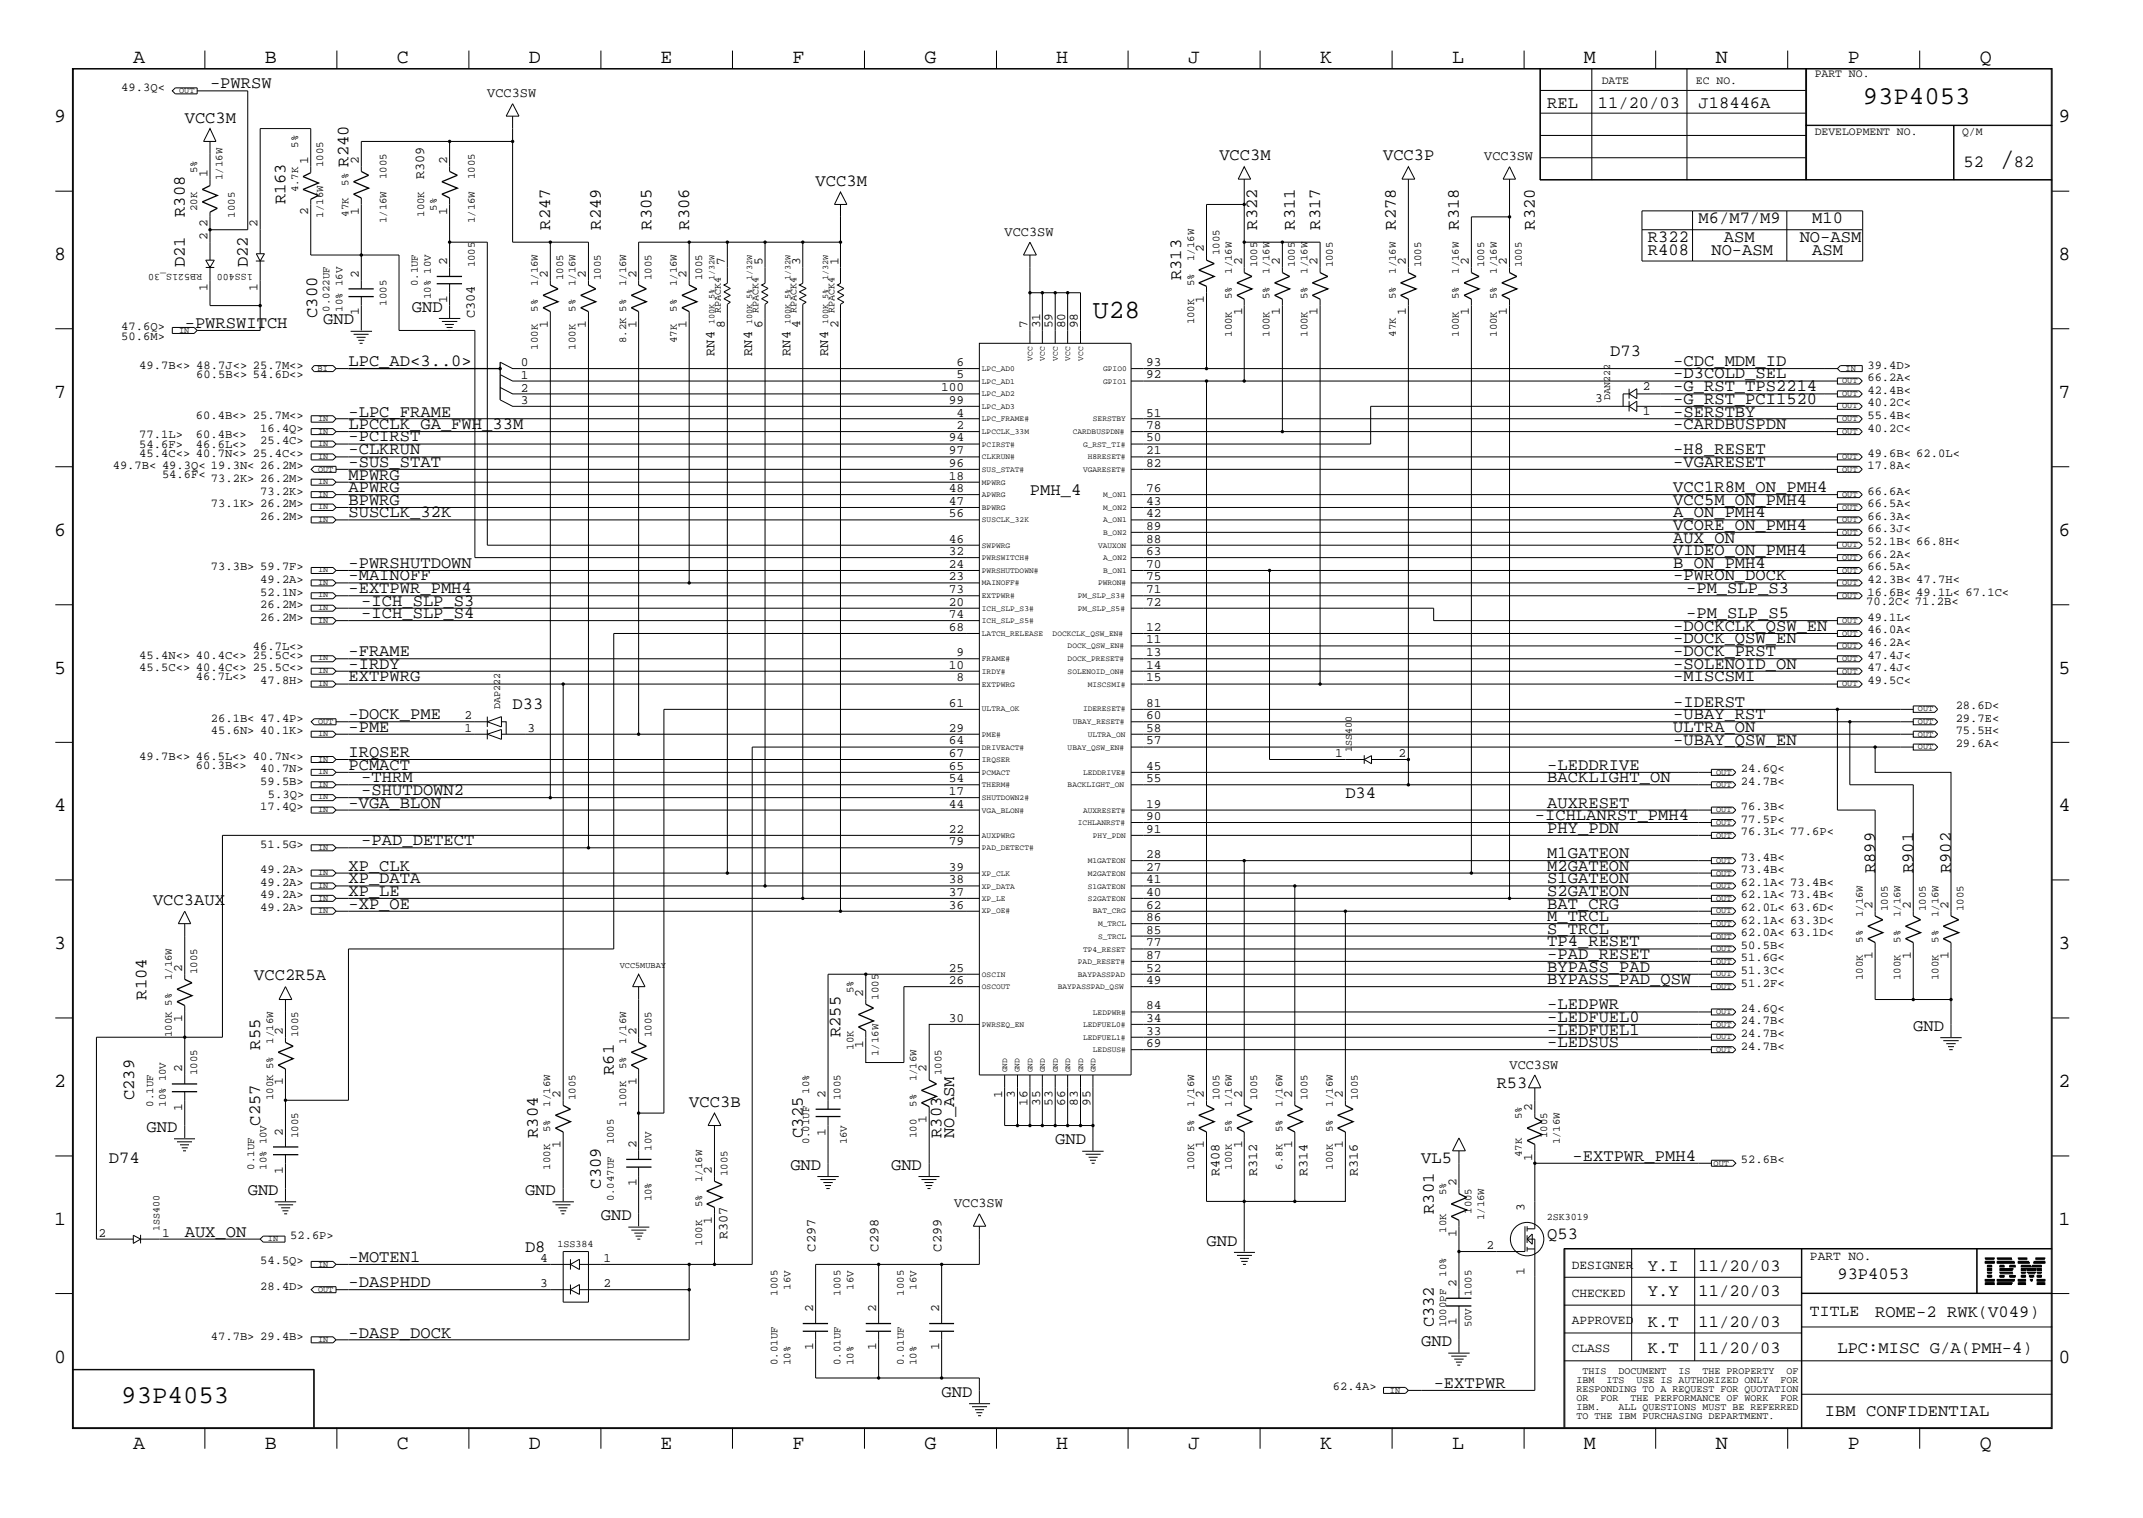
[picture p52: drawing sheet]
<svg xmlns="http://www.w3.org/2000/svg" width="423mm" height="300mm" viewBox="0 0 423 300" stroke-linecap="round" stroke-linejoin="round" font-family="sans-serif">
<defs><g id="words">
<g font-size="5.2">
<text x="395" y="32.9">/</text>
<text x="215.9" y="62.8">U28</text>
</g>
<g font-size="5.1">
<text x="368" y="20.5">93P4053</text>
<text x="24" y="277.2">93P4053</text>
</g>
<g font-size="4">
<text x="26.3" y="12.5">A</text>
<text x="52.3" y="12.5">B</text>
<text x="78.4" y="12.5">C</text>
<text x="104.5" y="12.5">D</text>
<text x="130.5" y="12.5">E</text>
<text x="156.5" y="12.5">F</text>
<text x="182.6" y="12.5">G</text>
<text x="208.6" y="12.5">H</text>
<text x="234.7" y="12.5">J</text>
<text x="260.8" y="12.5">K</text>
<text x="286.9" y="12.5">L</text>
<text x="312.8" y="12.5">M</text>
<text x="338.9" y="12.5">N</text>
<text x="365" y="12.5">P</text>
<text x="391.1" y="12.5">Q</text>
<text x="10.7" y="24.1">9</text>
<text x="406.7" y="24.1">9</text>
<text x="10.7" y="51.4">8</text>
<text x="406.7" y="51.4">8</text>
<text x="10.7" y="78.6">7</text>
<text x="406.7" y="78.6">7</text>
<text x="10.7" y="105.8">6</text>
<text x="406.7" y="105.8">6</text>
<text x="10.7" y="133.1">5</text>
<text x="406.7" y="133.1">5</text>
<text x="10.7" y="160.2">4</text>
<text x="406.7" y="160.2">4</text>
<text x="10.7" y="187.5">3</text>
<text x="406.7" y="187.5">3</text>
<text x="10.7" y="214.6">2</text>
<text x="406.7" y="214.6">2</text>
<text x="10.7" y="241.9">1</text>
<text x="406.7" y="241.9">1</text>
<text x="10.7" y="269.2">0</text>
<text x="406.7" y="269.2">0</text>
<text x="26.3" y="286.2">A</text>
<text x="52.3" y="286.2">B</text>
<text x="78.4" y="286.2">C</text>
<text x="104.5" y="286.2">D</text>
<text x="130.5" y="286.2">E</text>
<text x="156.5" y="286.2">F</text>
<text x="182.6" y="286.2">G</text>
<text x="208.6" y="286.2">H</text>
<text x="234.7" y="286.2">J</text>
<text x="260.8" y="286.2">K</text>
<text x="286.9" y="286.2">L</text>
<text x="312.8" y="286.2">M</text>
<text x="338.9" y="286.2">N</text>
<text x="365" y="286.2">P</text>
<text x="391.1" y="286.2">Q</text>
</g>
<g font-size="3.4">
<text x="41.5" y="17.4">-PWRSW</text>
<text x="305.6" y="21.4">REL</text>
<text x="315.6" y="21.4">11/20/03</text>
<text x="335.5" y="21.4">J18446A</text>
<text x="36.5" y="24.2">VCC3M</text>
<text x="68.8" y="32.9" transform="rotate(-90 68.8 32.9)">R240</text>
<text x="240.9" y="31.7">VCC3M</text>
<text x="273.2" y="31.7">VCC3P</text>
<text x="387.9" y="32.9">52</text>
<text x="397.8" y="32.9">82</text>
<text x="56.4" y="40.4" transform="rotate(-90 56.4 40.4)">R163</text>
<text x="161.1" y="36.7">VCC3M</text>
<text x="36.5" y="42.8" transform="rotate(-90 36.5 42.8)">R308</text>
<text x="108.7" y="45.4" transform="rotate(-90 108.7 45.4)">R247</text>
<text x="118.7" y="45.4" transform="rotate(-90 118.7 45.4)">R249</text>
<text x="128.7" y="45.4" transform="rotate(-90 128.7 45.4)">R305</text>
<text x="136.1" y="45.4" transform="rotate(-90 136.1 45.4)">R306</text>
<text x="248.3" y="45.4" transform="rotate(-90 248.3 45.4)">R322</text>
<text x="255.8" y="45.4" transform="rotate(-90 255.8 45.4)">R311</text>
<text x="260.8" y="45.4" transform="rotate(-90 260.8 45.4)">R317</text>
<text x="275.8" y="45.4" transform="rotate(-90 275.8 45.4)">R278</text>
<text x="288.2" y="45.4" transform="rotate(-90 288.2 45.4)">R318</text>
<text x="303.2" y="45.4" transform="rotate(-90 303.2 45.4)">R320</text>
<text x="325.5" y="47.8">R322</text>
<text x="335.5" y="44.1">M6/M7/M9</text>
<text x="340.5" y="47.8">ASM</text>
<text x="355.5" y="47.8">NO-ASM</text>
<text x="358" y="44.1">M10</text>
<text x="36.5" y="52.8" transform="rotate(-90 36.5 52.8)">D21</text>
<text x="48.9" y="52.8" transform="rotate(-90 48.9 52.8)">D22</text>
<text x="325.5" y="50.4">R408</text>
<text x="338.1" y="50.4">NO-ASM</text>
<text x="358" y="50.4">ASM</text>
<text x="233.3" y="55.4" transform="rotate(-90 233.3 55.4)">R313</text>
<text x="36.5" y="64.9">-PWRSWITCH</text>
<text x="62.7" y="62.8" transform="rotate(-90 62.7 62.8)">C300</text>
<text x="63.8" y="64.1">GND</text>
<text x="81.4" y="61.6">GND</text>
<text x="318.1" y="70.3">D73</text>
<text x="68.8" y="72.3">LPC_AD&lt;3..0&gt;</text>
<text x="330.5" y="74.8">-D3COLD_SEL</text>
<text x="330.5" y="77.3">-G_RST_TPS2214</text>
<text x="330.5" y="72.3">-CDC_MDM_ID</text>
<text x="68.8" y="82.3">-LPC_FRAME</text>
<text x="330.5" y="82.3">-SERSTBY</text>
<text x="330.5" y="79.8">-G_RST_PCI1520</text>
<text x="68.8" y="89.7">-CLKRUN</text>
<text x="68.8" y="84.8">LPCCLK_GA_FWH_33M</text>
<text x="68.8" y="87.2">-PCIRST</text>
<text x="330.5" y="89.7">-H8_RESET</text>
<text x="330.5" y="84.8">-CARDBUSPDN</text>
<text x="68.8" y="94.7">MPWRG</text>
<text x="68.8" y="92.2">-SUS_STAT</text>
<text x="330.5" y="92.2">-VGARESET</text>
<text x="68.8" y="97.2">APWRG</text>
<text x="68.8" y="99.7">BPWRG</text>
<text x="203.5" y="97.7">PMH_4</text>
<text x="330.5" y="99.7">VCC5M_ON_PMH4</text>
<text x="330.5" y="97.2">VCC1R8M_ON_PMH4</text>
<text x="68.8" y="102.2">SUSCLK_32K</text>
<text x="330.5" y="102.2">A_ON_PMH4</text>
<text x="330.5" y="107.2">AUX_ON</text>
<text x="330.5" y="104.7">VCORE_ON_PMH4</text>
<text x="68.8" y="112.2">-PWRSHUTDOWN</text>
<text x="330.5" y="109.6">VIDEO_ON_PMH4</text>
<text x="330.5" y="112.2">B_ON_PMH4</text>
<text x="68.8" y="114.6">-MAINOFF</text>
<text x="68.8" y="117.2">-EXTPWR_PMH4</text>
<text x="71.4" y="119.6">-ICH_SLP_S3</text>
<text x="330.5" y="114.6">-PWRON_DOCK</text>
<text x="333.1" y="117.2">-PM_SLP_S3</text>
<text x="71.4" y="122.2">-ICH_SLP_S4</text>
<text x="330.5" y="124.6">-DOCKCLK_QSW_EN</text>
<text x="333.1" y="122.2">-PM_SLP_S5</text>
<text x="68.8" y="129.6">-FRAME</text>
<text x="330.5" y="129.6">-DOCK_PRST</text>
<text x="330.5" y="127.1">-DOCK_QSW_EN</text>
<text x="68.8" y="134.6">EXTPWRG</text>
<text x="68.8" y="132.1">-IRDY</text>
<text x="330.5" y="132.1">-SOLENOID_ON</text>
<text x="330.5" y="134.6">-MISCSMI</text>
<text x="68.8" y="142.1">-DOCK_PME</text>
<text x="101.3" y="140.1">D33</text>
<text x="330.5" y="142.1">-UBAY_RST</text>
<text x="330.5" y="139.6">-IDERST</text>
<text x="68.8" y="149.5">IRQSER</text>
<text x="68.8" y="144.6">-PME</text>
<text x="330.5" y="147.1">-UBAY_QSW_EN</text>
<text x="330.5" y="144.6">ULTRA_ON</text>
<text x="68.8" y="152.1">PCMACT</text>
<text x="71.4" y="154.5">-THRM</text>
<text x="305.6" y="154.5">BACKLIGHT_ON</text>
<text x="305.6" y="152.1">-LEDDRIVE</text>
<text x="68.8" y="159.5">-VGA_BLON</text>
<text x="71.4" y="157.1">-SHUTDOWN2</text>
<text x="265.8" y="157.6">D34</text>
<text x="305.6" y="159.5">AUXRESET</text>
<text x="71.4" y="167">-PAD_DETECT</text>
<text x="303.2" y="162.1">-ICHLANRST_PMH4</text>
<text x="305.6" y="164.5">PHY_PDN</text>
<text x="68.8" y="172">XP_CLK</text>
<text x="305.6" y="172">M2GATEON</text>
<text x="305.6" y="169.5">M1GATEON</text>
<text x="370.4" y="172.5" transform="rotate(-90 370.4 172.5)">R899</text>
<text x="378" y="172.5" transform="rotate(-90 378 172.5)">R901</text>
<text x="385.4" y="172.5" transform="rotate(-90 385.4 172.5)">R902</text>
<text x="30.2" y="178.7">VCC3AUX</text>
<text x="68.8" y="174.5">XP_DATA</text>
<text x="68.8" y="179.5">-XP_OE</text>
<text x="68.8" y="177">XP_LE</text>
<text x="305.6" y="179.5">BAT_CRG</text>
<text x="305.6" y="174.5">S1GATEON</text>
<text x="305.6" y="177">S2GATEON</text>
<text x="305.6" y="181.9">M_TRCL</text>
<text x="305.6" y="184.5">S_TRCL</text>
<text x="305.6" y="191.9">BYPASS_PAD</text>
<text x="305.6" y="189.4">-PAD_RESET</text>
<text x="305.6" y="186.9">TP4_RESET</text>
<text x="29" y="197.4" transform="rotate(-90 29 197.4)">R104</text>
<text x="50.2" y="193.6">VCC2R5A</text>
<text x="305.6" y="194.4">BYPASS_PAD_QSW</text>
<text x="305.6" y="201.9">-LEDFUEL0</text>
<text x="305.6" y="199.4">-LEDPWR</text>
<text x="378" y="203.6">GND</text>
<text x="51.4" y="207.3" transform="rotate(-90 51.4 207.3)">R55</text>
<text x="166" y="204.9" transform="rotate(-90 166 204.9)">R255</text>
<text x="305.6" y="206.8">-LEDSUS</text>
<text x="305.6" y="204.4">-LEDFUEL1</text>
<text x="121.2" y="212.3" transform="rotate(-90 121.2 212.3)">R61</text>
<text x="295.7" y="214.9">R53</text>
<text x="26.5" y="217.3" transform="rotate(-90 26.5 217.3)">C239</text>
<text x="136.1" y="218.6">VCC3B</text>
<text x="29" y="223.6">GND</text>
<text x="51.4" y="222.3" transform="rotate(-90 51.4 222.3)">C257</text>
<text x="106.3" y="224.8" transform="rotate(-90 106.3 224.8)">R304</text>
<text x="158.6" y="224.8" transform="rotate(-90 158.6 224.8)">C325</text>
<text x="186" y="224.8" transform="rotate(-90 186 224.8)">R303</text>
<text x="188.5" y="224.8" transform="rotate(-90 188.5 224.8)">NO_ASM</text>
<text x="208.4" y="226.1">GND</text>
<text x="21.5" y="229.8">D74</text>
<text x="156.1" y="231.1">GND</text>
<text x="176" y="231.1">GND</text>
<text x="280.8" y="229.8">VL5</text>
<text x="310.6" y="229.3">-EXTPWR_PMH4</text>
<text x="48.9" y="236.1">GND</text>
<text x="103.7" y="236.1">GND</text>
<text x="118.7" y="234.8" transform="rotate(-90 118.7 234.8)">C309</text>
<text x="283.2" y="239.8" transform="rotate(-90 283.2 239.8)">R301</text>
<text x="36.5" y="244.3">AUX_ON</text>
<text x="118.7" y="241">GND</text>
<text x="305.6" y="244.8">Q53</text>
<text x="68.8" y="249.3">-MOTEN1</text>
<text x="103.7" y="247.2">D8</text>
<text x="238.3" y="246">GND</text>
<text x="325.5" y="251">Y.I</text>
<text x="335.5" y="251">11/20/03</text>
<text x="68.8" y="254.3">-DASPHDD</text>
<text x="325.5" y="255.9">Y.Y</text>
<text x="335.5" y="255.9">11/20/03</text>
<text x="363" y="252.7">93P4053</text>
<text x="283.2" y="262.2" transform="rotate(-90 283.2 262.2)">C332</text>
<text x="325.5" y="262.2">K.T</text>
<text x="335.5" y="262.2">11/20/03</text>
<text x="370.4" y="260.2">ROME-2 RWK(V049)</text>
<text x="68.8" y="264.2">-DASP_DOCK</text>
<text x="280.8" y="265.9">GND</text>
<text x="325.5" y="267.2">K.T</text>
<text x="335.5" y="267.2">11/20/03</text>
<text x="363" y="267.2">LPC:MISC G/A(PMH-4)</text>
<text x="186" y="275.9">GND</text>
<text x="283.2" y="274.2">-EXTPWR</text>
<text x="360.5" y="279.7">IBM CONFIDENTIAL</text>
</g>
<text font-size="3.2" x="357.5" y="260">TITLE</text>
<g font-size="2.7">
<text x="96.3" y="19.2">VCC3SW</text>
<text x="83.8" y="35.4" transform="rotate(-90 83.8 35.4)">R309</text>
<text x="293.2" y="31.7">VCC3SW</text>
<text x="198.5" y="46.7">VCC3SW</text>
<text x="93.8" y="62.8" transform="rotate(-90 93.8 62.8)">C304</text>
<text x="141.1" y="70.3" transform="rotate(-90 141.1 70.3)">RN4</text>
<text x="148.6" y="70.3" transform="rotate(-90 148.6 70.3)">RN4</text>
<text x="156.1" y="70.3" transform="rotate(-90 156.1 70.3)">RN4</text>
<text x="163.6" y="70.3" transform="rotate(-90 163.6 70.3)">RN4</text>
<text x="298.2" y="211.2">VCC3SW</text>
<text x="240.9" y="232.3" transform="rotate(-90 240.9 232.3)">R408</text>
<text x="248.3" y="232.3" transform="rotate(-90 248.3 232.3)">R312</text>
<text x="258.3" y="232.3" transform="rotate(-90 258.3 232.3)">R314</text>
<text x="268.2" y="232.3" transform="rotate(-90 268.2 232.3)">R316</text>
<text x="188.5" y="238.5">VCC3SW</text>
<text x="143.7" y="244.8" transform="rotate(-90 143.7 244.8)">R307</text>
<text x="161.1" y="247.2" transform="rotate(-90 161.1 247.2)">C297</text>
<text x="173.6" y="247.2" transform="rotate(-90 173.6 247.2)">C298</text>
<text x="186" y="247.2" transform="rotate(-90 186 247.2)">C299</text>
</g>
<g font-size="2.5">
<text x="41" y="34.9" transform="rotate(-90 41 34.9)">1</text>
<text x="60.9" y="32.4" transform="rotate(-90 60.9 32.4)">1</text>
<text x="70.9" y="32.4" transform="rotate(-90 70.9 32.4)">2</text>
<text x="88.3" y="32.4" transform="rotate(-90 88.3 32.4)">2</text>
<text x="41" y="47.3" transform="rotate(-90 41 47.3)">2</text>
<text x="41" y="44.9" transform="rotate(-90 41 44.9)">2</text>
<text x="50.9" y="44.9" transform="rotate(-90 50.9 44.9)">2</text>
<text x="60.9" y="42.4" transform="rotate(-90 60.9 42.4)">2</text>
<text x="70.9" y="42.4" transform="rotate(-90 70.9 42.4)">1</text>
<text x="88.3" y="42.4" transform="rotate(-90 88.3 42.4)">1</text>
<text x="88.3" y="52.3" transform="rotate(-90 88.3 52.3)">2</text>
<text x="143.2" y="52.3" transform="rotate(-90 143.2 52.3)">7</text>
<text x="150.6" y="52.3" transform="rotate(-90 150.6 52.3)">5</text>
<text x="158.1" y="52.3" transform="rotate(-90 158.1 52.3)">3</text>
<text x="165.6" y="52.3" transform="rotate(-90 165.6 52.3)">1</text>
<text x="237.8" y="49.9" transform="rotate(-90 237.8 49.9)">2</text>
<text x="245.4" y="52.3" transform="rotate(-90 245.4 52.3)">2</text>
<text x="252.8" y="52.3" transform="rotate(-90 252.8 52.3)">2</text>
<text x="260.3" y="52.3" transform="rotate(-90 260.3 52.3)">2</text>
<text x="277.7" y="52.3" transform="rotate(-90 277.7 52.3)">2</text>
<text x="290.2" y="52.3" transform="rotate(-90 290.2 52.3)">2</text>
<text x="297.7" y="52.3" transform="rotate(-90 297.7 52.3)">2</text>
<text x="41" y="57.4" transform="rotate(-90 41 57.4)">1</text>
<text x="50.9" y="57.4" transform="rotate(-90 50.9 57.4)">1</text>
<text x="70.9" y="54.9" transform="rotate(-90 70.9 54.9)">2</text>
<text x="88.3" y="59.9" transform="rotate(-90 88.3 59.9)">1</text>
<text x="108.2" y="54.9" transform="rotate(-90 108.2 54.9)">2</text>
<text x="115.7" y="54.9" transform="rotate(-90 115.7 54.9)">2</text>
<text x="125.7" y="54.9" transform="rotate(-90 125.7 54.9)">2</text>
<text x="135.6" y="54.9" transform="rotate(-90 135.6 54.9)">2</text>
<text x="237.8" y="59.9" transform="rotate(-90 237.8 59.9)">1</text>
<text x="70.9" y="62.3" transform="rotate(-90 70.9 62.3)">1</text>
<text x="108.2" y="64.9" transform="rotate(-90 108.2 64.9)">1</text>
<text x="115.7" y="64.9" transform="rotate(-90 115.7 64.9)">1</text>
<text x="125.7" y="64.9" transform="rotate(-90 125.7 64.9)">1</text>
<text x="135.6" y="64.9" transform="rotate(-90 135.6 64.9)">1</text>
<text x="143.2" y="64.9" transform="rotate(-90 143.2 64.9)">8</text>
<text x="150.6" y="64.9" transform="rotate(-90 150.6 64.9)">6</text>
<text x="158.1" y="64.9" transform="rotate(-90 158.1 64.9)">4</text>
<text x="165.6" y="64.9" transform="rotate(-90 165.6 64.9)">2</text>
<text x="202.9" y="64.9" transform="rotate(-90 202.9 64.9)">7</text>
<text x="205.5" y="64.9" transform="rotate(-90 205.5 64.9)">31</text>
<text x="207.9" y="64.9" transform="rotate(-90 207.9 64.9)">59</text>
<text x="210.4" y="64.9" transform="rotate(-90 210.4 64.9)">80</text>
<text x="212.9" y="64.9" transform="rotate(-90 212.9 64.9)">98</text>
<text x="245.4" y="62.3" transform="rotate(-90 245.4 62.3)">1</text>
<text x="252.8" y="62.3" transform="rotate(-90 252.8 62.3)">1</text>
<text x="260.3" y="62.3" transform="rotate(-90 260.3 62.3)">1</text>
<text x="277.7" y="62.3" transform="rotate(-90 277.7 62.3)">1</text>
<text x="290.2" y="62.3" transform="rotate(-90 290.2 62.3)">1</text>
<text x="297.7" y="62.3" transform="rotate(-90 297.7 62.3)">1</text>
<text x="102.9" y="72.4">0</text>
<text x="102.9" y="74.8">1</text>
<text x="102.9" y="77.4">2</text>
<text x="185.9" y="77.3">100</text>
<text x="189" y="74.8">5</text>
<text x="189" y="72.3">6</text>
<text x="226.4" y="72.3">93</text>
<text x="226.4" y="74.8">92</text>
<text x="324.5" y="77">2</text>
<text x="102.9" y="79.8">3</text>
<text x="187.5" y="79.8">99</text>
<text x="189" y="82.3">4</text>
<text x="226.4" y="82.3">51</text>
<text x="315.1" y="79.5">3</text>
<text x="324.5" y="82">1</text>
<text x="187.5" y="89.7">97</text>
<text x="187.5" y="87.2">94</text>
<text x="189" y="84.8">2</text>
<text x="226.4" y="89.7">21</text>
<text x="226.4" y="87.2">50</text>
<text x="226.4" y="84.8">78</text>
<text x="187.5" y="94.7">18</text>
<text x="187.5" y="92.2">96</text>
<text x="226.4" y="92.2">82</text>
<text x="187.5" y="99.7">47</text>
<text x="187.5" y="97.2">48</text>
<text x="226.4" y="99.7">43</text>
<text x="226.4" y="97.2">76</text>
<text x="187.5" y="107.2">46</text>
<text x="187.5" y="102.2">56</text>
<text x="226.4" y="104.7">89</text>
<text x="226.4" y="107.2">88</text>
<text x="226.4" y="102.2">42</text>
<text x="187.5" y="112.2">24</text>
<text x="187.5" y="109.6">32</text>
<text x="226.4" y="112.2">70</text>
<text x="226.4" y="109.6">63</text>
<text x="187.5" y="119.6">20</text>
<text x="187.5" y="114.6">23</text>
<text x="187.5" y="117.2">73</text>
<text x="226.4" y="114.6">75</text>
<text x="226.4" y="117.2">71</text>
<text x="226.4" y="119.6">72</text>
<text x="187.5" y="122.2">74</text>
<text x="187.5" y="124.6">68</text>
<text x="226.4" y="124.6">12</text>
<text x="189" y="129.6">9</text>
<text x="226.4" y="127.1">11</text>
<text x="226.4" y="129.6">13</text>
<text x="187.5" y="132.1">10</text>
<text x="189" y="134.6">8</text>
<text x="226.4" y="132.1">14</text>
<text x="226.4" y="134.6">15</text>
<text x="91.8" y="142.1">2</text>
<text x="187.5" y="139.6">61</text>
<text x="226.4" y="139.6">81</text>
<text x="226.4" y="142.1">60</text>
<text x="91.8" y="144.6">1</text>
<text x="104.2" y="144.6">3</text>
<text x="187.5" y="144.6">29</text>
<text x="187.5" y="149.5">67</text>
<text x="187.5" y="147.1">64</text>
<text x="226.4" y="147.1">57</text>
<text x="226.4" y="144.6">58</text>
<text x="263.7" y="149.5">1</text>
<text x="276.3" y="149.5">2</text>
<text x="187.5" y="154.5">54</text>
<text x="187.5" y="152.1">65</text>
<text x="226.4" y="152.1">45</text>
<text x="226.4" y="154.5">55</text>
<text x="187.5" y="157.1">17</text>
<text x="187.5" y="159.5">44</text>
<text x="226.4" y="159.5">19</text>
<text x="187.5" y="164.5">22</text>
<text x="187.5" y="167">79</text>
<text x="226.4" y="164.5">91</text>
<text x="226.4" y="162.1">90</text>
<text x="187.5" y="172">39</text>
<text x="226.4" y="172">27</text>
<text x="226.4" y="169.5">28</text>
<text x="187.5" y="177">37</text>
<text x="187.5" y="174.5">38</text>
<text x="187.5" y="179.5">36</text>
<text x="226.4" y="174.5">41</text>
<text x="226.4" y="177">40</text>
<text x="226.4" y="179.5">62</text>
<text x="369.9" y="179.5" transform="rotate(-90 369.9 179.5)">2</text>
<text x="377.4" y="179.5" transform="rotate(-90 377.4 179.5)">2</text>
<text x="384.9" y="179.5" transform="rotate(-90 384.9 179.5)">2</text>
<text x="226.4" y="184.5">85</text>
<text x="226.4" y="181.9">86</text>
<text x="36" y="191.9" transform="rotate(-90 36 191.9)">2</text>
<text x="187.5" y="191.9">25</text>
<text x="226.4" y="189.4">87</text>
<text x="226.4" y="191.9">52</text>
<text x="226.4" y="186.9">77</text>
<text x="369.9" y="189.5" transform="rotate(-90 369.9 189.5)">1</text>
<text x="377.4" y="189.5" transform="rotate(-90 377.4 189.5)">1</text>
<text x="384.9" y="189.5" transform="rotate(-90 384.9 189.5)">1</text>
<text x="170.5" y="196.9" transform="rotate(-90 170.5 196.9)">2</text>
<text x="187.5" y="194.4">26</text>
<text x="226.4" y="194.4">49</text>
<text x="36" y="201.9" transform="rotate(-90 36 201.9)">1</text>
<text x="187.5" y="201.9">30</text>
<text x="226.4" y="201.9">34</text>
<text x="226.4" y="199.4">84</text>
<text x="55.9" y="204.4" transform="rotate(-90 55.9 204.4)">2</text>
<text x="125.7" y="204.4" transform="rotate(-90 125.7 204.4)">2</text>
<text x="170.5" y="206.9" transform="rotate(-90 170.5 206.9)">1</text>
<text x="226.4" y="204.4">33</text>
<text x="226.4" y="206.8">69</text>
<text x="36" y="211.8" transform="rotate(-90 36 211.8)">2</text>
<text x="55.9" y="214.4" transform="rotate(-90 55.9 214.4)">1</text>
<text x="125.7" y="214.4" transform="rotate(-90 125.7 214.4)">1</text>
<text x="183" y="211.8" transform="rotate(-90 183 211.8)">2</text>
<text x="36" y="219.4" transform="rotate(-90 36 219.4)">1</text>
<text x="110.7" y="216.8" transform="rotate(-90 110.7 216.8)">2</text>
<text x="163.1" y="216.8" transform="rotate(-90 163.1 216.8)">2</text>
<text x="183" y="221.8" transform="rotate(-90 183 221.8)">1</text>
<text x="198" y="216.9" transform="rotate(-90 198 216.9)">1</text>
<text x="200.5" y="216.9" transform="rotate(-90 200.5 216.9)">3</text>
<text x="202.9" y="218.4" transform="rotate(-90 202.9 218.4)">16</text>
<text x="205.5" y="218.4" transform="rotate(-90 205.5 218.4)">35</text>
<text x="207.9" y="218.4" transform="rotate(-90 207.9 218.4)">53</text>
<text x="210.4" y="218.4" transform="rotate(-90 210.4 218.4)">66</text>
<text x="212.9" y="218.4" transform="rotate(-90 212.9 218.4)">83</text>
<text x="215.4" y="218.4" transform="rotate(-90 215.4 218.4)">95</text>
<text x="237.8" y="216.8" transform="rotate(-90 237.8 216.8)">2</text>
<text x="245.4" y="216.8" transform="rotate(-90 245.4 216.8)">2</text>
<text x="255.3" y="216.8" transform="rotate(-90 255.3 216.8)">2</text>
<text x="265.3" y="216.8" transform="rotate(-90 265.3 216.8)">2</text>
<text x="302.7" y="219.4" transform="rotate(-90 302.7 219.4)">2</text>
<text x="55.9" y="224.4" transform="rotate(-90 55.9 224.4)">2</text>
<text x="110.7" y="226.8" transform="rotate(-90 110.7 226.8)">1</text>
<text x="125.7" y="226.8" transform="rotate(-90 125.7 226.8)">2</text>
<text x="163.1" y="224.4" transform="rotate(-90 163.1 224.4)">1</text>
<text x="237.8" y="226.8" transform="rotate(-90 237.8 226.8)">1</text>
<text x="245.4" y="226.8" transform="rotate(-90 245.4 226.8)">1</text>
<text x="255.3" y="226.8" transform="rotate(-90 255.3 226.8)">1</text>
<text x="265.3" y="226.8" transform="rotate(-90 265.3 226.8)">1</text>
<text x="55.9" y="231.8" transform="rotate(-90 55.9 231.8)">1</text>
<text x="140.6" y="231.8" transform="rotate(-90 140.6 231.8)">2</text>
<text x="302.7" y="229.4" transform="rotate(-90 302.7 229.4)">1</text>
<text x="125.7" y="234.4" transform="rotate(-90 125.7 234.4)">1</text>
<text x="287.7" y="234.3" transform="rotate(-90 287.7 234.3)">2</text>
<text x="301.2" y="239.3" transform="rotate(-90 301.2 239.3)">3</text>
<text x="19.5" y="244.3">2</text>
<text x="32" y="244.3">1</text>
<text x="140.6" y="241.8" transform="rotate(-90 140.6 241.8)">1</text>
<text x="287.7" y="244.3" transform="rotate(-90 287.7 244.3)">1</text>
<text x="106.7" y="249.3">4</text>
<text x="119.2" y="249.3">1</text>
<text x="293.6" y="246.7">2</text>
<text x="301.2" y="251.8" transform="rotate(-90 301.2 251.8)">1</text>
<text x="310.5" y="250.6">DESIGNER</text>
<text x="357.5" y="248.8">PART NO.</text>
<text x="106.7" y="254.3">3</text>
<text x="119.2" y="254.3">2</text>
<text x="287.7" y="254.3" transform="rotate(-90 287.7 254.3)">2</text>
<text x="310.5" y="256.1">CHECKED</text>
<text x="160.6" y="259.2" transform="rotate(-90 160.6 259.2)">2</text>
<text x="173.1" y="259.2" transform="rotate(-90 173.1 259.2)">2</text>
<text x="185.5" y="259.2" transform="rotate(-90 185.5 259.2)">2</text>
<text x="287.7" y="261.7" transform="rotate(-90 287.7 261.7)">1</text>
<text x="310.5" y="261.5">APPROVED</text>
<text x="160.6" y="266.7" transform="rotate(-90 160.6 266.7)">1</text>
<text x="173.1" y="266.7" transform="rotate(-90 173.1 266.7)">1</text>
<text x="185.5" y="266.7" transform="rotate(-90 185.5 266.7)">1</text>
<text x="310.5" y="267">CLASS</text>
</g>
<g font-size="2.4">
<text x="24" y="17.9">49.3Q&lt;</text>
<text x="24" y="65.3">47.6Q&gt;</text>
<text x="24" y="67.1">50.6M&gt;</text>
<text x="27.5" y="72.8">49.7B&lt;&gt; 48.7J&lt;&gt; 25.7M&lt;&gt;</text>
<text x="38.8" y="74.6">60.5B&lt;&gt; 54.6D&lt;&gt;</text>
<text x="368.9" y="75.3">66.2A&lt;</text>
<text x="368.9" y="77.8">42.4B&lt;</text>
<text x="368.9" y="72.8">39.4D&gt;</text>
<text x="38.7" y="82.7">60.4B&lt;&gt; 25.7M&lt;&gt;</text>
<text x="368.9" y="82.7">55.4B&lt;</text>
<text x="368.9" y="80.3">40.2C&lt;</text>
<text x="27.5" y="86.6">77.1L&gt;</text>
<text x="27.5" y="88.5">54.6F&gt;</text>
<text x="38.7" y="86.6">60.4B&lt;&gt;</text>
<text x="38.7" y="88.5">46.6L&lt;&gt;</text>
<text x="51.4" y="85.3">16.4Q&gt;</text>
<text x="51.4" y="87.7">25.4C&gt;</text>
<text x="368.9" y="85.3">40.2C&lt;</text>
<text x="22.3" y="92.7">49.7B&lt; 49.3Q&lt; 19.3N&lt; 26.2M&gt;</text>
<text x="27.5" y="90.3">45.4C&lt;&gt; 40.7N&lt;&gt; 25.4C&lt;&gt;</text>
<text x="32" y="94.5">54.6F&lt;</text>
<text x="41.7" y="95.3">73.2K&gt; 26.2M&gt;</text>
<text x="368.9" y="92.7">17.8A&lt;</text>
<text x="368.9" y="90.3">49.6B&lt; 62.0L&lt;</text>
<text x="41.7" y="100.2">73.1K&gt; 26.2M&gt;</text>
<text x="51.4" y="97.7">73.2K&gt;</text>
<text x="368.9" y="100.2">66.5A&lt;</text>
<text x="368.9" y="97.7">66.6A&lt;</text>
<text x="51.4" y="102.7">26.2M&gt;</text>
<text x="368.9" y="102.7">66.3A&lt;</text>
<text x="368.9" y="105.2">66.3J&lt;</text>
<text x="368.9" y="107.7">52.1B&lt; 66.8H&lt;</text>
<text x="41.7" y="112.7">73.3B&gt; 59.7F&gt;</text>
<text x="368.9" y="110.2">66.2A&lt;</text>
<text x="368.9" y="112.7">66.5A&lt;</text>
<text x="51.4" y="117.7">52.1N&gt;</text>
<text x="51.4" y="115.1">49.2A&gt;</text>
<text x="368.6" y="119.5">70.2C&lt; 71.2B&lt;</text>
<text x="368.9" y="117.7">16.6B&lt; 49.1L&lt; 67.1C&lt;</text>
<text x="368.9" y="115.1">42.3B&lt; 47.7H&lt;</text>
<text x="51.4" y="120.1">26.2M&gt;</text>
<text x="51.4" y="122.6">26.2M&gt;</text>
<text x="368.9" y="125.1">46.0A&lt;</text>
<text x="368.9" y="122.6">49.1L&lt;</text>
<text x="27.5" y="130.1">45.4N&lt;&gt; 40.4C&lt;&gt; 25.5C&lt;&gt;</text>
<text x="50" y="128.4">46.7L&lt;&gt;</text>
<text x="368.9" y="130.1">47.4J&lt;</text>
<text x="368.9" y="127.6">46.2A&lt;</text>
<text x="27.5" y="132.6">45.5C&lt;&gt; 40.4C&lt;&gt; 25.5C&lt;&gt;</text>
<text x="38.7" y="134.4">46.7L&lt;&gt;</text>
<text x="51.4" y="135.1">47.8H&gt;</text>
<text x="368.9" y="132.6">47.4J&lt;</text>
<text x="368.9" y="135.1">49.5C&lt;</text>
<text x="41.7" y="142.6">26.1B&lt; 47.4P&gt;</text>
<text x="386.3" y="142.6">29.7E&lt;</text>
<text x="386.3" y="140.1">28.6D&lt;</text>
<text x="41.7" y="145">45.6N&gt; 40.1K&gt;</text>
<text x="386.3" y="147.6">29.6A&lt;</text>
<text x="386.3" y="145">75.5H&lt;</text>
<text x="27.5" y="150">49.7B&lt;&gt; 46.5L&lt;&gt; 40.7N&lt;&gt;</text>
<text x="38.7" y="151.8">60.3B&lt;&gt;</text>
<text x="51.4" y="155">59.5B&gt;</text>
<text x="51.4" y="152.6">40.7N&gt;</text>
<text x="343.9" y="155">24.7B&lt;</text>
<text x="343.9" y="152.6">24.6Q&lt;</text>
<text x="51.4" y="160">17.4Q&gt;</text>
<text x="52.9" y="157.6">5.3Q&gt;</text>
<text x="343.9" y="160">76.3B&lt;</text>
<text x="51.4" y="167.5">51.5G&gt;</text>
<text x="343.9" y="162.5">77.5P&lt;</text>
<text x="343.9" y="165">76.3L&lt; 77.6P&lt;</text>
<text x="51.4" y="172.5">49.2A&gt;</text>
<text x="343.9" y="172.5">73.4B&lt;</text>
<text x="343.9" y="170">73.4B&lt;</text>
<text x="51.4" y="175">49.2A&gt;</text>
<text x="51.4" y="177.5">49.2A&gt;</text>
<text x="343.9" y="175">62.1A&lt; 73.4B&lt;</text>
<text x="343.9" y="177.5">62.1A&lt; 73.4B&lt;</text>
<text x="51.4" y="180">49.2A&gt;</text>
<text x="343.9" y="182.5">62.1A&lt; 63.3D&lt;</text>
<text x="343.9" y="184.9">62.0A&lt; 63.1D&lt;</text>
<text x="343.9" y="180">62.0L&lt; 63.6D&lt;</text>
<text x="343.9" y="189.9">51.6G&lt;</text>
<text x="343.9" y="187.5">50.5B&lt;</text>
<text x="343.9" y="194.9">51.2F&lt;</text>
<text x="343.9" y="192.4">51.3C&lt;</text>
<text x="343.9" y="202.4">24.7B&lt;</text>
<text x="343.9" y="199.9">24.6Q&lt;</text>
<text x="343.9" y="207.3">24.7B&lt;</text>
<text x="343.9" y="204.9">24.7B&lt;</text>
<text x="343.9" y="229.8">52.6B&lt;</text>
<text x="57.3" y="244.8">52.6P&gt;</text>
<text x="51.4" y="249.8">54.5Q&gt;</text>
<text x="51.4" y="254.8">28.4D&gt;</text>
<text x="41.7" y="264.7">47.7B&gt; 29.4B&gt;</text>
<text x="263.3" y="274.7">62.4A&gt;</text>
</g>
<g font-size="2.3">
<text x="316.4" y="16.7">DATE</text>
<text x="335" y="16.7">EC NO.</text>
<text x="358.5" y="15.2">PART NO.</text>
<text x="358.5" y="26.6">DEVELOPMENT NO.</text>
<text x="387.6" y="26.6">Q/M</text>
</g>
<g font-size="2.1">
<text x="58.9" y="29.2" transform="rotate(-90 58.9 29.2)">5%</text>
<text x="38.9" y="34.2" transform="rotate(-90 38.9 34.2)">5%</text>
<text x="43.9" y="35.6" transform="rotate(-90 43.9 35.6)">1/16W</text>
<text x="63.8" y="33" transform="rotate(-90 63.8 33)">1005</text>
<text x="76.4" y="35.4" transform="rotate(-90 76.4 35.4)">1005</text>
<text x="93.8" y="35.4" transform="rotate(-90 93.8 35.4)">1005</text>
<text x="38.9" y="41.7" transform="rotate(-90 38.9 41.7)">20K</text>
<text x="58.9" y="38" transform="rotate(-90 58.9 38)">4.7K</text>
<text x="68.8" y="36.7" transform="rotate(-90 68.8 36.7)">5%</text>
<text x="86.3" y="41.7" transform="rotate(-90 86.3 41.7)">5%</text>
<text x="46.4" y="43" transform="rotate(-90 46.4 43)">1005</text>
<text x="63.8" y="43" transform="rotate(-90 63.8 43)">1/16W</text>
<text x="68.8" y="42.8" transform="rotate(-90 68.8 42.8)">47K</text>
<text x="76.4" y="44.1" transform="rotate(-90 76.4 44.1)">1/16W</text>
<text x="83.8" y="42.8" transform="rotate(-90 83.8 42.8)">100K</text>
<text x="93.8" y="44.1" transform="rotate(-90 93.8 44.1)">1/16W</text>
<text x="93.8" y="52.8" transform="rotate(-90 93.8 52.8)">1005</text>
<text x="235.9" y="51.6" transform="rotate(-90 235.9 51.6)">1/16W</text>
<text x="240.9" y="50.4" transform="rotate(-90 240.9 50.4)">1005</text>
<text x="248.3" y="52.8" transform="rotate(-90 248.3 52.8)">1005</text>
<text x="255.8" y="52.8" transform="rotate(-90 255.8 52.8)">1005</text>
<text x="263.3" y="52.8" transform="rotate(-90 263.3 52.8)">1005</text>
<text x="280.8" y="52.8" transform="rotate(-90 280.8 52.8)">1005</text>
<text x="293.2" y="52.8" transform="rotate(-90 293.2 52.8)">1005</text>
<text x="300.7" y="52.8" transform="rotate(-90 300.7 52.8)">1005</text>
<text x="82.5" y="56.6" transform="rotate(-90 82.5 56.6)">0.1UF</text>
<text x="85.1" y="59.1" transform="rotate(-90 85.1 59.1)">10% 10V</text>
<text x="106.3" y="56.6" transform="rotate(-90 106.3 56.6)">1/16W</text>
<text x="111.3" y="55.4" transform="rotate(-90 111.3 55.4)">1005</text>
<text x="113.7" y="56.6" transform="rotate(-90 113.7 56.6)">1/16W</text>
<text x="118.7" y="55.4" transform="rotate(-90 118.7 55.4)">1005</text>
<text x="123.7" y="56.6" transform="rotate(-90 123.7 56.6)">1/16W</text>
<text x="128.7" y="55.4" transform="rotate(-90 128.7 55.4)">1005</text>
<text x="133.7" y="56.6" transform="rotate(-90 133.7 56.6)">1/16W</text>
<text x="138.7" y="55.4" transform="rotate(-90 138.7 55.4)">1005</text>
<text x="235.9" y="56.6" transform="rotate(-90 235.9 56.6)">5%</text>
<text x="243.3" y="59.1" transform="rotate(-90 243.3 59.1)">5%</text>
<text x="243.3" y="54.1" transform="rotate(-90 243.3 54.1)">1/16W</text>
<text x="250.8" y="59.1" transform="rotate(-90 250.8 59.1)">5%</text>
<text x="250.8" y="54.1" transform="rotate(-90 250.8 54.1)">1/16W</text>
<text x="258.3" y="59.1" transform="rotate(-90 258.3 59.1)">5%</text>
<text x="258.3" y="54.1" transform="rotate(-90 258.3 54.1)">1/16W</text>
<text x="275.8" y="59.1" transform="rotate(-90 275.8 59.1)">5%</text>
<text x="275.8" y="54.1" transform="rotate(-90 275.8 54.1)">1/16W</text>
<text x="288.2" y="59.1" transform="rotate(-90 288.2 59.1)">5%</text>
<text x="288.2" y="54.1" transform="rotate(-90 288.2 54.1)">1/16W</text>
<text x="295.7" y="59.1" transform="rotate(-90 295.7 59.1)">5%</text>
<text x="295.7" y="54.1" transform="rotate(-90 295.7 54.1)">1/16W</text>
<text x="65.1" y="61.6" transform="rotate(-90 65.1 61.6)">0.022UF</text>
<text x="67.6" y="61.6" transform="rotate(-90 67.6 61.6)">10% 16V</text>
<text x="76.4" y="60.4" transform="rotate(-90 76.4 60.4)">1005</text>
<text x="106.3" y="61.6" transform="rotate(-90 106.3 61.6)">5%</text>
<text x="113.7" y="61.6" transform="rotate(-90 113.7 61.6)">5%</text>
<text x="133.7" y="61.6" transform="rotate(-90 133.7 61.6)">5%</text>
<text x="235.9" y="64.1" transform="rotate(-90 235.9 64.1)">100K</text>
<text x="106.3" y="69.1" transform="rotate(-90 106.3 69.1)">100K</text>
<text x="113.7" y="69.1" transform="rotate(-90 113.7 69.1)">100K</text>
<text x="123.7" y="67.8" transform="rotate(-90 123.7 67.8)">8.2K 5%</text>
<text x="133.7" y="67.8" transform="rotate(-90 133.7 67.8)">47K</text>
<text x="243.3" y="66.5" transform="rotate(-90 243.3 66.5)">100K</text>
<text x="250.8" y="66.5" transform="rotate(-90 250.8 66.5)">100K</text>
<text x="258.3" y="66.5" transform="rotate(-90 258.3 66.5)">100K</text>
<text x="275.8" y="66.5" transform="rotate(-90 275.8 66.5)">47K</text>
<text x="288.2" y="66.5" transform="rotate(-90 288.2 66.5)">100K</text>
<text x="295.7" y="66.5" transform="rotate(-90 295.7 66.5)">100K</text>
<text x="368" y="181.2" transform="rotate(-90 368 181.2)">1/16W</text>
<text x="373" y="180" transform="rotate(-90 373 180)">1005</text>
<text x="375.4" y="181.2" transform="rotate(-90 375.4 181.2)">1/16W</text>
<text x="380.4" y="180" transform="rotate(-90 380.4 180)">1005</text>
<text x="382.9" y="181.2" transform="rotate(-90 382.9 181.2)">1/16W</text>
<text x="387.9" y="180" transform="rotate(-90 387.9 180)">1005</text>
<text x="368" y="186.2" transform="rotate(-90 368 186.2)">5%</text>
<text x="375.4" y="186.2" transform="rotate(-90 375.4 186.2)">5%</text>
<text x="382.9" y="186.2" transform="rotate(-90 382.9 186.2)">5%</text>
<text x="34" y="193.6" transform="rotate(-90 34 193.6)">1/16W</text>
<text x="38.9" y="192.4" transform="rotate(-90 38.9 192.4)">1005</text>
<text x="168.6" y="196.2" transform="rotate(-90 168.6 196.2)">5%</text>
<text x="173.6" y="197.4" transform="rotate(-90 173.6 197.4)">1005</text>
<text x="368" y="193.6" transform="rotate(-90 368 193.6)">100K</text>
<text x="375.4" y="193.6" transform="rotate(-90 375.4 193.6)">100K</text>
<text x="382.9" y="193.6" transform="rotate(-90 382.9 193.6)">100K</text>
<text x="34" y="204.9" transform="rotate(-90 34 204.9)">100K 5%</text>
<text x="53.9" y="206.2" transform="rotate(-90 53.9 206.2)">1/16W</text>
<text x="58.9" y="204.9" transform="rotate(-90 58.9 204.9)">1005</text>
<text x="123.7" y="206.2" transform="rotate(-90 123.7 206.2)">1/16W</text>
<text x="128.7" y="204.9" transform="rotate(-90 128.7 204.9)">1005</text>
<text x="168.6" y="207.3" transform="rotate(-90 168.6 207.3)">10K</text>
<text x="173.6" y="208.6" transform="rotate(-90 173.6 208.6)">1/16W</text>
<text x="38.9" y="212.3" transform="rotate(-90 38.9 212.3)">1005</text>
<text x="123.7" y="211.2" transform="rotate(-90 123.7 211.2)">5%</text>
<text x="181" y="213.6" transform="rotate(-90 181 213.6)">1/16W</text>
<text x="186" y="212.3" transform="rotate(-90 186 212.3)">1005</text>
<text x="30.2" y="218.6" transform="rotate(-90 30.2 218.6)">0.1UF</text>
<text x="32.8" y="218.6" transform="rotate(-90 32.8 218.6)">10% 10V</text>
<text x="53.9" y="217.3" transform="rotate(-90 53.9 217.3)">100K 5%</text>
<text x="108.7" y="218.6" transform="rotate(-90 108.7 218.6)">1/16W</text>
<text x="113.7" y="217.3" transform="rotate(-90 113.7 217.3)">1005</text>
<text x="123.7" y="218.6" transform="rotate(-90 123.7 218.6)">100K</text>
<text x="159.9" y="216.1" transform="rotate(-90 159.9 216.1)">10%</text>
<text x="166" y="217.3" transform="rotate(-90 166 217.3)">1005</text>
<text x="181" y="218.6" transform="rotate(-90 181 218.6)">5%</text>
<text x="235.9" y="218.6" transform="rotate(-90 235.9 218.6)">1/16W</text>
<text x="240.9" y="217.3" transform="rotate(-90 240.9 217.3)">1005</text>
<text x="243.3" y="218.6" transform="rotate(-90 243.3 218.6)">1/16W</text>
<text x="248.3" y="217.3" transform="rotate(-90 248.3 217.3)">1005</text>
<text x="253.3" y="218.6" transform="rotate(-90 253.3 218.6)">1/16W</text>
<text x="258.3" y="217.3" transform="rotate(-90 258.3 217.3)">1005</text>
<text x="263.3" y="218.6" transform="rotate(-90 263.3 218.6)">1/16W</text>
<text x="268.2" y="217.3" transform="rotate(-90 268.2 217.3)">1005</text>
<text x="300.7" y="221.1" transform="rotate(-90 300.7 221.1)">5%</text>
<text x="58.9" y="224.8" transform="rotate(-90 58.9 224.8)">1005</text>
<text x="108.7" y="223.6" transform="rotate(-90 108.7 223.6)">5%</text>
<text x="121.2" y="226.1" transform="rotate(-90 121.2 226.1)">1005</text>
<text x="128.7" y="227.3" transform="rotate(-90 128.7 227.3)">10V</text>
<text x="159.9" y="226.1" transform="rotate(-90 159.9 226.1)">0.01UF</text>
<text x="167.3" y="226.1" transform="rotate(-90 167.3 226.1)">16V</text>
<text x="181" y="224.8" transform="rotate(-90 181 224.8)">100</text>
<text x="235.9" y="223.6" transform="rotate(-90 235.9 223.6)">5%</text>
<text x="243.3" y="223.6" transform="rotate(-90 243.3 223.6)">5%</text>
<text x="253.3" y="223.6" transform="rotate(-90 253.3 223.6)">5%</text>
<text x="263.3" y="223.6" transform="rotate(-90 263.3 223.6)">5%</text>
<text x="305.6" y="224.8" transform="rotate(-90 305.6 224.8)">1005</text>
<text x="308.1" y="226.1" transform="rotate(-90 308.1 226.1)">1/16W</text>
<text x="50.2" y="231.1" transform="rotate(-90 50.2 231.1)">0.1UF</text>
<text x="52.7" y="231.1" transform="rotate(-90 52.7 231.1)">10% 10V</text>
<text x="108.7" y="231.1" transform="rotate(-90 108.7 231.1)">100K</text>
<text x="138.7" y="233.5" transform="rotate(-90 138.7 233.5)">1/16W</text>
<text x="143.7" y="232.3" transform="rotate(-90 143.7 232.3)">1005</text>
<text x="235.9" y="231.1" transform="rotate(-90 235.9 231.1)">100K</text>
<text x="243.3" y="231.1" transform="rotate(-90 243.3 231.1)">100K</text>
<text x="253.3" y="231.1" transform="rotate(-90 253.3 231.1)">6.8K</text>
<text x="263.3" y="231.1" transform="rotate(-90 263.3 231.1)">100K</text>
<text x="300.7" y="228.6" transform="rotate(-90 300.7 228.6)">47K</text>
<text x="121.2" y="237.3" transform="rotate(-90 121.2 237.3)">0.047UF</text>
<text x="128.7" y="237.3" transform="rotate(-90 128.7 237.3)">10%</text>
<text x="138.7" y="238.5" transform="rotate(-90 138.7 238.5)">5%</text>
<text x="285.7" y="236.1" transform="rotate(-90 285.7 236.1)">5%</text>
<text x="290.7" y="239.8" transform="rotate(-90 290.7 239.8)">1005</text>
<text x="285.7" y="243.5" transform="rotate(-90 285.7 243.5)">10K</text>
<text x="293.2" y="241" transform="rotate(-90 293.2 241)">1/16W</text>
<text x="138.7" y="246" transform="rotate(-90 138.7 246)">100K</text>
<text x="153.6" y="255.9" transform="rotate(-90 153.6 255.9)">1005</text>
<text x="156.1" y="254.8" transform="rotate(-90 156.1 254.8)">16V</text>
<text x="166" y="255.9" transform="rotate(-90 166 255.9)">1005</text>
<text x="168.6" y="254.8" transform="rotate(-90 168.6 254.8)">16V</text>
<text x="178.6" y="255.9" transform="rotate(-90 178.6 255.9)">1005</text>
<text x="181" y="254.8" transform="rotate(-90 181 254.8)">16V</text>
<text x="285.7" y="252.2" transform="rotate(-90 285.7 252.2)">10%</text>
<text x="290.7" y="255.9" transform="rotate(-90 290.7 255.9)">1005</text>
<text x="285.7" y="262.2" transform="rotate(-90 285.7 262.2)">1000PF</text>
<text x="290.7" y="262.2" transform="rotate(-90 290.7 262.2)">50V</text>
<text x="153.6" y="269.7" transform="rotate(-90 153.6 269.7)">0.01UF</text>
<text x="156.1" y="269.7" transform="rotate(-90 156.1 269.7)">10%</text>
<text x="166" y="269.7" transform="rotate(-90 166 269.7)">0.01UF</text>
<text x="168.6" y="269.7" transform="rotate(-90 168.6 269.7)">10%</text>
<text x="178.6" y="269.7" transform="rotate(-90 178.6 269.7)">0.01UF</text>
<text x="181" y="269.7" transform="rotate(-90 181 269.7)">10%</text>
</g>
<g font-size="2">
<text x="40" y="54.1" transform="rotate(180 40 54.1)">RB521S_30</text>
<text x="50" y="54.1" transform="rotate(180 50 54.1)">1SS400</text>
<text x="142.4" y="61.9" transform="rotate(-90 142.4 61.9)">RPACK4</text>
<text x="149.9" y="61.9" transform="rotate(-90 149.9 61.9)">RPACK4</text>
<text x="157.3" y="61.9" transform="rotate(-90 157.3 61.9)">RPACK4</text>
<text x="164.8" y="61.9" transform="rotate(-90 164.8 61.9)">RPACK4</text>
<text x="318.1" y="79" transform="rotate(-90 318.1 79)">DAN222</text>
<text x="98.8" y="140.1" transform="rotate(-90 98.8 140.1)">DAP222</text>
<text x="267" y="148.6" transform="rotate(-90 267 148.6)">1SS400</text>
<text x="31.5" y="243.2" transform="rotate(-90 31.5 243.2)">1SS400</text>
<text x="305.6" y="241">2SK3019</text>
<text x="110.2" y="246.3">1SS384</text>
<text x="311.4" y="273.2">IBM</text>
<text x="311.4" y="275">RESPONDING TO A REQUEST FOR QUOTATION</text>
<text x="312.6" y="271.4">THIS</text>
<text x="317.3" y="273.2">ITS</text>
<text x="319.7" y="271.4">DOCUMENT</text>
<text x="323.3" y="273.2">USE IS AUTHORIZED ONLY</text>
<text x="331.6" y="271.4">IS</text>
<text x="336.3" y="271.4">THE PROPERTY</text>
<text x="351.7" y="273.2">FOR</text>
<text x="352.9" y="271.4">OF</text>
<text x="311.4" y="276.7">OR</text>
<text x="311.4" y="278.6">IBM.</text>
<text x="311.4" y="280.2">TO THE IBM PURCHASING DEPARTMENT.</text>
<text x="316.1" y="276.7">FOR</text>
<text x="319.7" y="278.6">ALL QUESTIONS MUST BE REFERRED</text>
<text x="322.1" y="276.7">THE PERFORMANCE OF WORK</text>
<text x="351.7" y="276.7">FOR</text>
</g>
<g font-size="1.7">
<text x="35.4" y="18.4">OUT</text>
<text x="141.1" y="55.4" transform="rotate(-90 141.1 55.4)">1/32W</text>
<text x="148.6" y="55.4" transform="rotate(-90 148.6 55.4)">1/32W</text>
<text x="156.1" y="55.4" transform="rotate(-90 156.1 55.4)">1/32W</text>
<text x="163.6" y="55.4" transform="rotate(-90 163.6 55.4)">1/32W</text>
<text x="35.4" y="65.7">IN</text>
<text x="141.1" y="64.1" transform="rotate(-90 141.1 64.1)">100K 5%</text>
<text x="148.6" y="64.1" transform="rotate(-90 148.6 64.1)">100K 5%</text>
<text x="156.1" y="64.1" transform="rotate(-90 156.1 64.1)">100K 5%</text>
<text x="163.6" y="64.1" transform="rotate(-90 163.6 64.1)">100K 5%</text>
<text x="62.7" y="73.2">BI</text>
<text x="363.9" y="75.7">OUT</text>
<text x="364.6" y="73.2">IN</text>
<text x="62.8" y="83.1">IN</text>
<text x="363.9" y="78.2">OUT</text>
<text x="363.9" y="83.2">OUT</text>
<text x="363.9" y="80.7">OUT</text>
<text x="62.8" y="85.7">IN</text>
<text x="62.8" y="88.1">IN</text>
<text x="363.9" y="85.7">OUT</text>
<text x="62.8" y="93.2">OUT</text>
<text x="62.8" y="95.6">IN</text>
<text x="62.8" y="90.6">IN</text>
<text x="363.9" y="90.7">OUT</text>
<text x="363.9" y="93.2">OUT</text>
<text x="62.8" y="100.6">IN</text>
<text x="62.8" y="98.1">IN</text>
<text x="363.9" y="98.1">OUT</text>
<text x="363.9" y="100.7">OUT</text>
<text x="62.8" y="103.1">IN</text>
<text x="363.9" y="103.1">OUT</text>
<text x="363.9" y="105.7">OUT</text>
<text x="62.8" y="113">IN</text>
<text x="363.9" y="110.7">OUT</text>
<text x="363.9" y="108.1">OUT</text>
<text x="363.9" y="113.1">OUT</text>
<text x="62.8" y="118">IN</text>
<text x="62.8" y="115.6">IN</text>
<text x="363.9" y="118.1">OUT</text>
<text x="363.9" y="115.6">OUT</text>
<text x="62.8" y="120.6">IN</text>
<text x="62.8" y="123">IN</text>
<text x="363.9" y="125.6">OUT</text>
<text x="363.9" y="123.1">OUT</text>
<text x="62.8" y="130.5">IN</text>
<text x="363.9" y="130.6">OUT</text>
<text x="363.9" y="128.1">OUT</text>
<text x="62.8" y="135.5">IN</text>
<text x="62.8" y="133">IN</text>
<text x="363.9" y="135.6">OUT</text>
<text x="363.9" y="133.1">OUT</text>
<text x="62.8" y="143">OUT</text>
<text x="378.9" y="143">OUT</text>
<text x="378.9" y="140.5">OUT</text>
<text x="62.8" y="145.5">IN</text>
<text x="378.9" y="145.5">OUT</text>
<text x="378.9" y="148">OUT</text>
<text x="62.8" y="152.9">IN</text>
<text x="62.8" y="155.4">IN</text>
<text x="62.8" y="150.5">IN</text>
<text x="339" y="155.4">OUT</text>
<text x="339" y="153">OUT</text>
<text x="62.8" y="157.9">IN</text>
<text x="62.8" y="160.4">IN</text>
<text x="339" y="160.4">OUT</text>
<text x="62.8" y="167.9">IN</text>
<text x="339" y="163">OUT</text>
<text x="339" y="165.4">OUT</text>
<text x="62.8" y="172.9">IN</text>
<text x="339" y="173">OUT</text>
<text x="339" y="170.4">OUT</text>
<text x="62.8" y="177.9">IN</text>
<text x="62.8" y="175.3">IN</text>
<text x="339" y="175.4">OUT</text>
<text x="339" y="177.9">OUT</text>
<text x="62.8" y="180.3">IN</text>
<text x="339" y="182.9">OUT</text>
<text x="339" y="180.4">OUT</text>
<text x="339" y="185.4">OUT</text>
<text x="122.4" y="191.2">VCC5MUBAY</text>
<text x="339" y="190.4">OUT</text>
<text x="339" y="187.9">OUT</text>
<text x="339" y="195.3">OUT</text>
<text x="339" y="192.9">OUT</text>
<text x="339" y="202.9">OUT</text>
<text x="339" y="200.3">OUT</text>
<text x="339" y="205.3">OUT</text>
<text x="339" y="207.9">OUT</text>
<text x="338.5" y="230.3">OUT</text>
<text x="52.9" y="245.2">IN</text>
<text x="62.8" y="250.2">IN</text>
<text x="62.8" y="255.2">OUT</text>
<text x="62.8" y="265.1">IN</text>
<text x="274.6" y="275.1">IN</text>
</g>
<g font-size="1.6">
<text x="204" y="71.3" transform="rotate(-90 204 71.3)">VCC</text>
<text x="206.4" y="71.3" transform="rotate(-90 206.4 71.3)">VCC</text>
<text x="209" y="71.3" transform="rotate(-90 209 71.3)">VCC</text>
<text x="211.4" y="71.3" transform="rotate(-90 211.4 71.3)">VCC</text>
<text x="214" y="71.3" transform="rotate(-90 214 71.3)">VCC</text>
<text x="194" y="73.3">LPC_AD0</text>
<text x="194" y="75.8">LPC_AD1</text>
<text x="217.9" y="73.3">GPIO0</text>
<text x="217.9" y="75.8">GPIO1</text>
<text x="194" y="78.2">LPC_AD2</text>
<text x="194" y="80.8">LPC_AD3</text>
<text x="194" y="83.2">LPC_FRAME#</text>
<text x="215.9" y="83.2">SERSTBY</text>
<text x="194" y="85.8">LPCCLK_33M</text>
<text x="194" y="88.2">PCIRST#</text>
<text x="211.9" y="85.8">CARDBUSPDN#</text>
<text x="214" y="88.2">G_RST_TI#</text>
<text x="194" y="90.8">CLKRUN#</text>
<text x="194" y="93.2">SUS_STAT#</text>
<text x="194" y="95.8">MPWRG</text>
<text x="214" y="93.2">VGARESET#</text>
<text x="214.9" y="90.8">H8RESET#</text>
<text x="194" y="98.2">APWRG</text>
<text x="194" y="100.7">BPWRG</text>
<text x="217.9" y="98.2">M_ON1</text>
<text x="217.9" y="100.7">M_ON2</text>
<text x="194" y="103.2">SUSCLK_32K</text>
<text x="217.9" y="105.7">B_ON2</text>
<text x="217.9" y="103.2">A_ON1</text>
<text x="194" y="108.2">SWPWRG</text>
<text x="194" y="110.7">PWRSWITCH#</text>
<text x="194" y="113.2">PWRSHUTDOWN#</text>
<text x="216.9" y="108.2">VAUXON</text>
<text x="217.9" y="113.2">B_ON1</text>
<text x="217.9" y="110.7">A_ON2</text>
<text x="194" y="115.7">MAINOFF#</text>
<text x="194" y="118.1">EXTPWR#</text>
<text x="212.9" y="118.1">PM_SLP_S3#</text>
<text x="216.9" y="115.7">PWRON#</text>
<text x="194" y="120.6">ICH_SLP_S3#</text>
<text x="194" y="123.1">ICH_SLP_S5#</text>
<text x="194" y="125.6">LATCH_RELEASE</text>
<text x="207.9" y="125.6">DOCKCLK_QSW_EN#</text>
<text x="212.9" y="120.6">PM_SLP_S5#</text>
<text x="194" y="130.6">FRAME#</text>
<text x="210.9" y="128.1">DOCK_QSW_EN#</text>
<text x="210.9" y="130.6">DOCK_PRESET#</text>
<text x="194" y="133.1">IRDY#</text>
<text x="194" y="135.6">EXTPWRG</text>
<text x="210.9" y="133.1">SOLENOID_ON#</text>
<text x="214.9" y="135.6">MISCSMI#</text>
<text x="194" y="140.5">ULTRA_OK</text>
<text x="211.9" y="143.1">UBAY_RESET#</text>
<text x="214" y="140.5">IDERESET#</text>
<text x="194" y="145.5">PME#</text>
<text x="194" y="148.1">DRIVEACT#</text>
<text x="210.9" y="148.1">UBAY_QSW_EN#</text>
<text x="214.9" y="145.5">ULTRA_ON</text>
<text x="194" y="150.5">IRQSER</text>
<text x="194" y="153.1">PCMACT</text>
<text x="194" y="155.5">THERM#</text>
<text x="210.9" y="155.5">BACKLIGHT_ON</text>
<text x="214" y="153.1">LEDDRIVE#</text>
<text x="194" y="158">SHUTDOWN2#</text>
<text x="194" y="160.5">VGA_BLON#</text>
<text x="214" y="160.5">AUXRESET#</text>
<text x="194" y="165.5">AUXPWRG</text>
<text x="194" y="168">PAD_DETECT#</text>
<text x="212.9" y="163">ICHLANRST#</text>
<text x="215.9" y="165.5">PHY_PDN</text>
<text x="194" y="173">XP_CLK</text>
<text x="214.9" y="170.5">M1GATEON</text>
<text x="214.9" y="173">M2GATEON</text>
<text x="194" y="175.5">XP_DATA</text>
<text x="194" y="178">XP_LE</text>
<text x="214.9" y="175.5">S1GATEON</text>
<text x="214.9" y="178">S2GATEON</text>
<text x="194" y="180.4">XP_OE#</text>
<text x="215.9" y="180.4">BAT_CRG</text>
<text x="216.9" y="183">M_TRCL</text>
<text x="216.9" y="185.4">S_TRCL</text>
<text x="212.9" y="190.4">PAD_RESET#</text>
<text x="214" y="188">TP4_RESET</text>
<text x="194" y="193">OSCIN</text>
<text x="194" y="195.4">OSCOUT</text>
<text x="209" y="195.4">BAYPASSPAD_QSW</text>
<text x="212.9" y="193">BAYPASSPAD</text>
<text x="194" y="202.9">PWRSEQ_EN</text>
<text x="214" y="202.9">LEDFUEL0#</text>
<text x="215.9" y="200.4">LEDPWR#</text>
<text x="214" y="205.4">LEDFUEL1#</text>
<text x="215.9" y="207.9">LEDSUS#</text>
<text x="199" y="211.8" transform="rotate(-90 199 211.8)">GND</text>
<text x="201.4" y="211.8" transform="rotate(-90 201.4 211.8)">GND</text>
<text x="204" y="211.8" transform="rotate(-90 204 211.8)">GND</text>
<text x="206.4" y="211.8" transform="rotate(-90 206.4 211.8)">GND</text>
<text x="209" y="211.8" transform="rotate(-90 209 211.8)">GND</text>
<text x="211.4" y="211.8" transform="rotate(-90 211.4 211.8)">GND</text>
<text x="214" y="211.8" transform="rotate(-90 214 211.8)">GND</text>
<text x="216.4" y="211.8" transform="rotate(-90 216.4 211.8)">GND</text>
</g>
</g></defs>
<g fill="none" stroke="#000" stroke-width=".2">
<path d="M14.3 13.5h391.1v268.7h-391.1zM14.5 13.6h390.7v268.4h-390.7zM34 17.9l.6-.5h4.3v1.1h-4.3zM38.9 17.9h10v27.5h-7.4v-3.5M40.5 10v3.5M66.5 10v3.5M92.6 10v3.5M118.7 10v3.5M144.7 10v3.5M170.8 10v3.5M196.9 10v3.5M222.8 10v3.5"/>
<path d="M248.9 10v3.5M275 10v3.5M301.1 10v3.5M304.2 13.5v22.1h101.2M304.2 17.9h52.5M304.3 13.5v22.1M314.5 13.5v22.1M327.1 10v3.5M333.2 13.5v22.1M353.1 10v3.5M356.7 13.5v22.1M356.9 13.5v22.1"/>
<path d="M379.2 10v3.5M10.9 37.8h3.4M41.5 25.4l1.2 2.5h-2.5zM41.5 27.9v8.8M61.4 34.1v-8.7h-10v24.7M71.4 39.1v11.3h-10v-11M88.8 39.1v8.7h7.5v59.9h97.2M88.8 27.9v6M101.3 22.9v24.9h7.4v8.5M101.3 27.9h-29.9v6M101.3 20.5l1.2 2.4h-2.5zM166 37.9l1.3 2.5h-2.5z"/>
<path d="M245.8 32.9l1.3 2.5h-2.5zM245.8 35.4v18.4M278.2 32.9l1.3 2.5h-2.6zM278.2 35.4v18.4M298.2 32.9l1.2 2.5h-2.5zM298.2 35.4v18.4M304.2 35.5h101.2M304.2 26.8h52.5M304.2 22.4h52.5M304.3 31.2h52.4M356.7 24.8h48.7M356.7 24.7h48.7"/>
<path d="M385.9 24.8v10.8M386 24.8v10.8M405.4 37.8h3.4M40.6 51.4h1.7l-.8 1.4zM40.6 52.8h1.7M41.5 45.4v6M41.5 52.8v7.6h9.9M50.5 51.6h1.7M51.4 51.6l-.8-1.5h1.6l-.8 1.5v13.7h-12.5M71.4 57.1v-6.7h7.4v14.9h15v44.9h99.7M71.4 58.6v6.7M88.8 47.8v6.8"/>
<path d="M88.8 56v6.8M108.7 47.8h7.5v8.5M136.1 47.8v8.5M143.7 47.8v8.2l-.7 .3 1.3 .7-1.3 .7 1.3 .6-1.3 .7 1.3 .7-.6 .4v112.4M143.7 47.8h7.4v8.2l-.6 .3 1.2 .7-1.2 .7 1.2 .6-1.2 .7 1.2 .7-.6 .4v114.9M143.7 47.8h-17.5v8.5M151.1 47.8h7.5v8.2l-.7 .3 1.4 .7-1.4 .7 1.4 .6-1.4 .7 1.4 .7-.7 .4v117.4M158.6 47.8h7.4v8.2l-.6 .3 1.3 .7-1.3 .7 1.3 .6-1.3 .7 1.3 .7-.7 .4v119.9M166 40.4v7.4M203.5 50.4v7.4h2.4M203.5 47.8l1.2 2.6h-2.5zM203.5 57.8v10"/>
<path d="M205.9 57.8v10M205.9 57.8h7.5v10M208.4 57.8v10M210.9 57.8v10M238.3 56.6v16.2h-14.9M245.8 47.8h7.5v6M245.8 40.4h-7.5v11M245.8 59.1v16.2M253.3 59.1v26.2h-29.9M253.3 47.8h7.5v6M260.8 59.1v76h-37.4M278.2 59.1v90.9"/>
<path d="M290.7 59.1v113.4h-67.3M298.2 59.1v118.4h-74.8M298.2 42.8h-7.5v11M324.4 41.7h43.6v9.9h-43.6zM324.4 45.4h43.6M334.3 41.7v9.9M353 41.7v9.9M10.9 64.9h3.4M34 64.7h4.4l.5 .6-.5 .6h-4.4zM62.1 72.2h3.7l.6 .6-.6 .6h-3.7l-.5-.6zM66.4 72.8h2.4M69.3 65.4h4.2"/>
<path d="M69.9 66h2.9M70.4 66.6h1.8M70.8 67.2h1.2M71 67.8h.6M86.7 62.9h4.2M87.3 63.5h3M87.9 64.1h1.8M88.2 64.7h1.2M98.8 76.5l2.5 1.3h92.2M98.8 79l2.5 1.3h92.2M98.8 74l2.5 1.3h92.2M98.8 71.5l2.5 1.3h92.2"/>
<path d="M108.7 61.6v96M116.2 61.6v105.9M126.2 61.6v83.4M136.1 61.6v53.5M193.5 67.8h29.9v144.5h-29.9zM223.4 75.3h139.6M238.3 75.3v143.1M238.3 72.8h124.7M321.8 77.8h-1.2v2.5M321.8 77.8l1.5-1v1.9zM321.8 76.8v1.9M321.8 79.2v2.1"/>
<path d="M323.3 77.8h39.7M363 77.2h4.3l.6 .6-.6 .6h-4.3zM363 74.7h4.3l.6 .6-.6 .6h-4.3zM363 79.7h4.3l.6 .6-.6 .6h-4.3zM363.6 72.2h4.3v1.2h-4.3l-.6-.6zM405.4 64.9h3.4M10.9 92.2h3.4M61.5 82.1h4.3l.6 .6-.6 .7h-4.3zM61.5 84.7h4.3l.6 .6-.6 .6h-4.3zM61.5 87.1h4.3l.6 .6-.6 .6h-4.3zM61.5 89.7h4.3l.6 .6-.6 .5h-4.3zM61.5 94.7h4.3l.6 .6-.6 .5h-4.3z"/>
<path d="M61.5 97.1h4.3l.6 .6-.6 .6h-4.3zM61.5 99.6h4.3l.6 .6-.6 .6h-4.3zM62.1 92.1h4.3v1.2h-4.3l-.6-.6zM66.4 82.7h127.1M66.4 85.3h127.1M66.4 87.7h127.1M66.4 90.3h127.1M66.4 92.7h127.1M66.4 95.3h127.1M66.4 97.7h127.1M223.4 82.7h139.6M223.4 90.3h139.6"/>
<path d="M223.4 92.7h139.6M223.4 97.7h139.6M253.3 85.3h109.7M321.8 80.3l1.5-1.1v2.1zM321.8 80.3h-51v7.4h-47.4M323.3 80.3h39.7M363 82.1h4.3l.6 .6-.6 .7h-4.3zM363 97.1h4.3l.6 .6-.6 .6h-4.3zM363 89.7h4.3l.6 .6-.6 .5h-4.3zM363 84.7h4.3l.6 .6-.6 .6h-4.3zM363 92.1h4.3l.6 .6-.6 .6h-4.3zM363 99.6h4.3l.6 .6-.6 .6h-4.3z"/>
<path d="M405.4 92.2h3.4M10.9 119.5h3.4M61.5 102.1h4.3l.6 .6-.6 .6h-4.3zM61.5 112.1h4.3l.6 .6-.6 .6h-4.3zM61.5 114.6h4.3l.6 .5-.6 .6h-4.3zM61.5 117.1h4.3l.6 .6-.6 .6h-4.3zM61.5 119.5h4.3l.6 .6-.6 .6h-4.3zM66.4 100.2h127.1M66.4 102.7h127.1M66.4 112.7h127.1M66.4 115.1h127.1M66.4 117.7h127.1"/>
<path d="M223.4 100.2h139.6M223.4 102.7h139.6M223.4 107.7h139.6M223.4 110.2h139.6M223.4 112.7h139.6M223.4 115.1h139.6M223.4 117.7h139.6M223.4 105.2h139.6M250.8 112.7v37.3h18.7l1.4 .9v-1.6l-1.4 .7M363 102.1h4.3l.6 .6-.6 .6h-4.3zM363 109.6h4.3l.6 .6-.6 .5h-4.3zM363 117.1h4.3l.6 .6-.6 .6h-4.3z"/>
<path d="M363 114.6h4.3l.6 .5-.6 .6h-4.3zM363 107.1h4.3l.6 .6-.6 .6h-4.3zM363 104.6h4.3l.6 .6-.6 .5h-4.3zM363 112.1h4.3l.6 .6-.6 .6h-4.3zM405.4 119.5h3.4M61.5 122h4.3l.6 .6-.6 .7h-4.3zM61.5 129.5h4.3l.6 .6-.6 .6h-4.3zM61.5 132h4.3l.6 .6-.6 .6h-4.3zM61.5 134.5h4.3l.6 .6-.6 .6h-4.3zM66.4 120.1h127.1M66.4 122.6h127.1M66.4 130.1h127.1"/>
<path d="M66.4 132.6h127.1M66.4 135.1h127.1M111.3 135.1v83.3M193.5 125.1h-72.3v62.4h-52.4v29.8h-12.4M223.4 120.1h59.8v2.5h79.8M223.4 125.1h139.6M223.4 130.1h139.6M223.4 132.6h139.6M223.4 127.6h139.6M260.8 135.1h102.2M363 134.5h4.3l.6 .6-.6 .6h-4.3zM363 132h4.3l.6 .6-.6 .6h-4.3z"/>
<path d="M363 129.5h4.3l.6 .6-.6 .6h-4.3zM363 127h4.3l.6 .6-.6 .6h-4.3zM363 124.5h4.3l.6 .6-.6 .6h-4.3zM363 122h4.3l.6 .6-.6 .7h-4.3zM378 139.4h4.2l.6 .7-.6 .6h-4.2zM10.9 146.6h3.4M61.5 144.4h4.3l.6 .6-.6 .6h-4.3zM61.5 149.4h4.3l.6 .6-.6 .6h-4.3zM61.5 152h4.3l.6 .6-.6 .6h-4.3zM61.5 154.4h4.3l.6 .6-.6 .6h-4.3zM61.5 157h4.3l.6 .6-.6 .6h-4.3zM61.5 159.4h4.3l.6 .6-.6 .6h-4.3z"/>
<path d="M62.1 142h4.3v1.2h-4.3l-.6-.6zM66.4 150h127.1M66.4 142.6h29.9M66.4 145h29.9M66.4 152.6h127.1M66.4 155h127.1M66.4 157.6h127.1M96.3 141.6v2M96.3 144.1v2M96.3 142.6l2.8-1v2zM96.3 145l2.8-.9v2zM99.1 142.6h.9v2.4"/>
<path d="M99.1 145h94.4M193.5 147.6h-44.9v102.2h-7.5M193.5 140.1h-62.4v79.8h-4.9M223.4 142.6h142v12.4h12.6v25.9M223.4 145h154.6M223.4 140.1h154.6M223.4 147.6h154.6M223.4 152.6h114.7M269.5 149.2v1.7M270.9 150h7.3M278.2 150v5h-54.8M278.2 155h59.9"/>
<path d="M338.1 154.4h4.2l.6 .6-.6 .6h-4.2zM338.1 159.4h4.2l.6 .6-.6 .6h-4.2zM338.1 152h4.2l.6 .6-.6 .6h-4.2zM363 140.1v19.9h7.4v20.9M365.4 142.6h12.6M370.4 147.6v5h15v28.3M378 144.4h4.2l.6 .6-.6 .6h-4.2zM378 142h4.2l.6 .6-.6 .6h-4.2zM378 147h4.2l.6 .6-.6 .6h-4.2zM405.4 146.6h3.4M10.9 173.8h3.4M61.5 166.9h4.3l.6 .6-.6 .6h-4.3z"/>
<path d="M61.5 171.9h4.3l.6 .6-.6 .6h-4.3zM61.5 174.4h4.3l.6 .6-.6 .6h-4.3zM61.5 176.9h4.3l.6 .6-.6 .6h-4.3zM61.5 179.3h4.3l.6 .7-.6 .6h-4.3zM66.4 160h127.1M66.4 167.5h127.1M66.4 172.5h127.1M66.4 175h127.1M66.4 177.5h127.1M193.5 165h-149.6v39.9h-7.4v9.2M223.4 160h114.7M223.4 165h114.7"/>
<path d="M223.4 175h114.7M223.4 162.5h114.7M223.4 170h114.7M245.8 170v48.4M255.8 175v43.4M290.7 172.5h47.4M298.2 177.5h39.9M338.1 179.3h4.2l.6 .7-.6 .6h-4.2zM338.1 174.4h4.2l.6 .6-.6 .6h-4.2zM338.1 176.9h4.2l.6 .6-.6 .6h-4.2zM338.1 171.9h4.2l.6 .6-.6 .6h-4.2zM338.1 169.4h4.2l.6 .6-.6 .6h-4.2z"/>
<path d="M338.1 161.9h4.2l.6 .6-.6 .7h-4.2zM338.1 164.4h4.2l.6 .6-.6 .6h-4.2zM405.4 173.8h3.4M36.5 198.6v6.3h-17.4v39.9h7.2M36.5 182.5v11M36.5 180l1.2 2.5h-2.5zM56.4 194.9l1.3 2.5h-2.6zM56.4 197.4v8.5M66.4 180h127.1M126.2 192.4l1.2 2.5h-2.4zM126.2 194.9v11M171 192.4v6"/>
<path d="M193.5 194.9h-14.9v15h-7.6v-6.3M193.5 192.4h-29.9v26.7M223.4 194.9h114.7M223.4 180h114.7M223.4 192.4h114.7M223.4 182.5h114.7M223.4 184.9h114.7M223.4 187.5h114.7M223.4 189.9h114.7M223.4 199.9h114.7M265.8 180v38.4M338.1 194.3h4.2l.6 .6-.6 .6h-4.2z"/>
<path d="M338.1 199.3h4.2l.6 .6-.6 .6h-4.2zM338.1 191.9h4.2l.6 .5-.6 .6h-4.2zM338.1 181.9h4.2l.6 .6-.6 .5h-4.2zM338.1 189.3h4.2l.6 .6-.6 .6h-4.2zM338.1 186.9h4.2l.6 .6-.6 .5h-4.2zM338.1 184.3h4.2l.6 .6-.6 .6h-4.2zM370.4 186.2v11.2h15M378 186.2v11.2M385.4 186.2v18.7M10.9 201.1h3.4M36.5 215.6v9.2M56.4 211.2v15.4"/>
<path d="M126.2 211.2v17.8M141.1 219.9l1.3 2.4h-2.5zM183.6 218.6v13.7M193.5 202.4h-9.9v11M198.5 212.3v10h2.5M201 212.3v10h2.5M203.5 212.3v10h2.4M205.9 212.3v10h2.5M208.4 212.3v10h2.5M210.9 212.3v10h2.5M213.4 212.3v10h2.5M215.9 212.3v15"/>
<path d="M223.4 207.3h114.7M223.4 202.4h114.7M223.4 204.9h114.7M303.2 212.3l1.2 2.6h-2.5zM303.2 214.9v5.9M338.1 204.3h4.2l.6 .6-.6 .6h-4.2zM338.1 201.8h4.2l.6 .6-.6 .6h-4.2zM338.1 206.8h4.2l.6 .5-.6 .6h-4.2zM383.3 205h4.2M383.9 205.6h3M384.5 206.2h1.8M384.8 206.8h1.2"/>
<path d="M385.1 207.3h.6M405.4 201.1h3.4M10.9 228.3h3.4M34.4 225h4.1M35 225.6h2.9M35.6 226.1h1.7M35.9 226.7h1.2M36.2 227.3h.5M54.3 237.4h4.2M54.9 238h3M55.5 238.6h1.8M55.8 239.2h1.2"/>
<path d="M56.1 239.8h.6M56.4 228.1v9.2M109.1 237.4h4.3M109.7 238h3M110.3 238.6h1.8M110.7 239.2h1.1M110.9 239.8h.6M111.3 223.6v13.7M126.2 230.5v11.7M141.1 238.5v11.3h-5M141.1 222.3v11M161.5 232.4h4.2"/>
<path d="M162.1 233h3M162.6 233.6h1.9M163 234.2h1.2M163.2 234.8h.7M163.6 220.6v11.7M181.4 232.4h4.2M182 233h3M182.6 233.6h1.8M182.9 234.2h1.3M183.2 234.8h.6M193.5 239.8l1.2 2.4h-2.4zM213.8 227.4h4.2"/>
<path d="M214.5 228h2.9M215.1 228.6h1.7M215.3 229.2h1.2M215.6 229.8h.6M238.3 223.6v13.7h27.5v-13.7M245.8 223.6v23.6M255.8 223.6v13.7M288.2 227.3v8.5M288.2 224.8l1.3 2.5h-2.6zM303.2 226.1v16.6h-1.5M303.2 229.8h34.9M338.1 229.2h4.2l.6 .6-.6 .6h-4.2z"/>
<path d="M405.4 228.3h3.4M10.9 255.5h3.4M27.8 244.8l-1.5-.8v1.6l1.5-.8h23.6M27.8 243.9v1.7M51.4 244.8l.6-.6h4.3v1.2h-4.3zM61.5 249.2h4.3l.6 .6-.6 .6h-4.3zM62.1 254.2h4.3v1.2h-4.3l-.6-.6zM66.4 249.8h46.3M66.4 254.8h46.3M111.3 247.2h4.9v10h-4.9zM112.7 254.8l1.8-1.1v2zM112.7 249.8l1.8-1v2z"/>
<path d="M112.7 248.8v2M112.7 253.7v2M114.5 249.8h21.6M114.5 254.8h21.6M124.1 242.4h4.2M124.7 243h3M125.3 243.6h1.8M125.6 244.2h1.2M125.9 244.8h.6M136.1 249.8v14.9h-69.7M173.6 249.8h12.4v11.7M193.5 242.2v7.6h-7.5"/>
<path d="M243.8 247.4h4.1M244.3 248h3M244.9 248.6h1.8M245.2 249.2h1.3M245.5 249.8h.6M288.2 241v15.5M288.2 258v9.2M301.2 242.2v5h-13M301.7 244.8h1.5v29.9h-25M301.7 242.2v1M301.7 244v1.5M301.7 246.3v.9"/>
<path d="M301.7 246.7h1.5M302.7 243.8v2l-1-1zM308.9 246.7h96.5M308.9 257.8h47M308.9 252.3h47M309.1 246.6v35.4M322.3 246.6v22.2M334.8 246.6v22.2M355.9 246.6v35.4M355.9 255.4h49.5M355.9 255.5h52.9M390.5 246.6v8.9"/>
<path d="M390.6 246.6v8.9M392.2 253.7h1.8zM392.2 253.6h1.8zM392.2 253.4l1.8 .1zM392.2 253l1.8 .1zM392.2 252.8l1.8 .1zM392.2 252.7l1.8 .1zM392.2 249.4l1.8 .1zM392.2 249.3l1.8 .1zM392.2 249.2l1.8 .1zM392.2 248.8h1.8zM392.2 248.7h1.8z"/>
<path d="M392.2 248.5l1.8 .1zM392.6 252.3h.8zM392.6 252.1l.8 .1zM392.6 252l.8 .1zM392.6 251.6h.8zM392.6 251.5h.8zM392.6 251.3l.8 .1zM392.6 250.9l.8 .1zM392.6 250.8h.8zM392.6 250.6l.8 .1zM392.6 250.2l.8 .1zM392.6 250l.8 .1z"/>
<path d="M392.6 249.9h.8zM394.5 253.7h2.8zM394.5 253.6h2.9zM394.5 253.4l3 .1zM394.5 248.8h3zM394.5 248.7h2.9zM394.5 248.5l2.8 .1zM394.5 253l3.3 .1zM394.5 252.8l3.4 .1zM394.5 252.7l3.4 .1zM394.5 249.4l3.4 .1zM394.5 249.3l3.4 .1z"/>
<path d="M394.5 249.2l3.3 .1zM395.1 251.6h2.6zM395.1 251.5h2.5zM395.1 251.3l2.4 .1zM395.1 250.9l2.4 .1zM395.1 250.8h2.5zM395.1 250.6l2.6 .1zM395.1 252.3h.8zM395.1 252.1l.8 .1zM395.1 252l.8 .1zM395.1 250.2l.8 .1zM395.1 250l.8 .1z"/>
<path d="M395.1 249.9h.8zM397 252.3h1.1zM397 252.1l1.1 .1zM397 252l1.1 .1zM397 250.2l1.1 .1zM397 250l1.1 .1zM397 249.9h1.1zM398.7 253.7h1.4zM398.7 253.6h1.4zM398.7 253.4l1.4 .1zM398.7 253l1.4 .1zM398.7 252.8l1.4 .1z"/>
<path d="M398.7 252.7l1.4 .1zM398.7 249.4l2.2 .1zM398.7 249.3l2.1 .1zM398.7 249.2l2 .1zM398.7 248.8h1.8zM398.7 248.7h1.8zM398.7 248.5l1.7 .1zM399.3 252.3h.8zM399.3 252.1l.8 .1zM399.3 252l.8 .1zM399.3 251.6h.8zM399.3 251.5h.8z"/>
<path d="M399.3 251.3l.8 .1zM399.3 250.9l.8 .1zM399.3 250.8h.8zM399.3 250.6l.8 .1zM399.3 250.2l1.9 .1zM399.3 250l1.9 .1zM399.3 249.9h1.8zM400.3 250.6l2 .1zM400.4 250.9l1.8 .1zM400.4 250.8h1.8zM400.5 251.3l1.6 .1zM400.6 251.5h1.5z"/>
<path d="M400.6 251.6h1.4zM400.9 252.1l.8 .1zM400.9 252l.8 .1zM401 252.3h.7zM401.1 252.7l.4 .1zM401.2 252.8l.3 .1zM401.2 253l.2 .1zM401.4 250.2l1.9 .1zM401.5 250l1.8 .1zM401.5 249.9h1.8zM401.7 249.4l2.2 .1zM401.8 249.3l2.1 .1z"/>
<path d="M401.8 249.2l2.1 .1zM402.1 248.8h1.8zM402.1 248.7h1.8zM402.2 248.5l1.7 .1zM402.4 253.7h1.5zM402.4 253.6h1.5zM402.4 253.4l1.5 .1zM402.4 253l1.5 .1zM402.4 252.8l1.5 .1zM402.4 252.7l1.5 .1zM402.4 252.3h.9zM402.4 252.1l.9 .1z"/>
<path d="M402.4 252l.9 .1zM402.4 251.6h.9zM402.4 251.5h.9zM402.4 251.3l.9 .1zM402.4 250.9l.9 .1zM402.4 250.8h.9zM402.4 250.6l.9 .1zM405.4 246.6h-96.5v35.4M14.3 270.5h47.8v11.5M14.3 270.6h47.8M61.5 264.1h4.3l.6 .6-.6 .6h-4.3zM62 270.5v11.5"/>
<path d="M161.1 261.5v-11.7h12.5v11.7M161.1 263v9.2h12.5M173.6 263v9.2h12.4M186 263v9.2M186 272.2h7.5v5M191.4 277.3h4.2M192 277.9h3M192.6 278.5h1.8M192.9 279.1h1.2M193.2 279.7h.6M273.3 274.1h4.3l.6 .6-.6 .6h-4.3zM286.1 267.3h4.2"/>
<path d="M286.7 267.9h3M287.3 268.5h1.8M287.6 269.1h1.2M287.9 269.7h.6M308.9 268.8h96.5M308.9 263.3h47M355.9 275.4h49.5M355.9 262.1h49.5M40.5 282v4.2M66.5 282v4.2M92.6 282v4.2M118.7 282v4.2"/>
<path d="M144.7 282v4.2M170.8 282v4.2M196.9 282v4.2M222.8 282v4.2M248.9 282v4.2M275 282v4.2M301.1 282v4.2M327.1 282v4.2M353.1 282v4.2M379.2 282v4.2"/>
<circle cx="301.7" cy="244.8" r="3.3"/>
</g>
<g fill="none" stroke="#000" stroke-width=".25">
<path d="M41.5 36.7l-1.5 .7 2.9 1.2-2.9 1.3 2.9 1.2-1.4 .8M61.4 34.1l-1.5 .8 3 1.3-3 1.2 3 1.2-1.5 .8M71.4 33.9l1.4 .7-2.9 1.3 2.9 1.3-2.9 1.2 1.5 .7M88.8 33.9l1.5 .7-3 1.3 3 1.3-3 1.2 1.5 .7M68.8 58.6h5M68.8 57.1h5M86.3 56h5M86.3 54.6h5M108.7 56.3l1.5 .8-2.9 1.2 2.9 1.3-2.9 1.2 1.4 .8M116.2 56.3l1.5 .8-3 1.2 3 1.3-3 1.2 1.5 .8M126.2 56.3l1.5 .8-3 1.2 3 1.3-3 1.2 1.5 .8M136.1 56.3l1.6 .8-3 1.2 3 1.3-3 1.2 1.4 .8"/>
<path d="M238.3 51.4l1.6 .7-3.1 1.2 3.1 1.3-3.1 1.3 1.5 .7M245.8 53.8l1.5 .8-3 1.3 3 1.2-3 1.2 1.5 .8M253.3 53.8l1.5 .8-3 1.3 3 1.2-3 1.2 1.5 .8M260.8 53.8l1.5 .8-3.1 1.3 3.1 1.2-3.1 1.2 1.6 .8M278.2 53.8l1.5 .8-3 1.3 3 1.2-3 1.2 1.5 .8M290.7 53.8l1.5 .8-3 1.3 3 1.2-3 1.2 1.5 .8M298.2 53.8l1.4 .8-2.9 1.3 2.9 1.2-2.9 1.2 1.5 .8M68.8 72.8h30v6.2M98.8 71.5v1.3M36.5 193.5l1.4 .6-2.9 1.3 2.9 1.3-2.9 1.2 1.5 .7M171 198.4l1.6 .7-3 1.3 3 1.3-3 1.2 1.4 .7M370.4 180.9l1.5 .8-2.9 1.3 2.9 1.2-2.9 1.2 1.4 .8"/>
<path d="M378 180.9l1.4 .8-3 1.3 3 1.2-3 1.2 1.6 .8M385.4 180.9l1.5 .8-3 1.3 3 1.2-3 1.2 1.5 .8M34 215.6h4.9M34 214.1h4.9M56.4 205.9l1.5 .8-3 1.2 3 1.2-3 1.3 1.5 .8M111.3 218.4l1.4 .7-3 1.2 3 1.3-3 1.2 1.6 .8M126.2 205.9l1.5 .8-3 1.2 3 1.2-3 1.3 1.5 .8M161.1 219.1h4.9M183.6 213.4l1.4 .7-3 1.3 3 1.2-3 1.2 1.6 .8M238.3 218.4l1.6 .7-3.1 1.2 3.1 1.3-3.1 1.2 1.5 .8M245.8 218.4l1.5 .7-3 1.2 3 1.3-3 1.2 1.5 .8M255.8 218.4l1.5 .7-3 1.2 3 1.3-3 1.2 1.5 .8"/>
<path d="M265.8 218.4l1.5 .7-3.1 1.2 3.1 1.3-3.1 1.2 1.6 .8M53.9 228.1h5M53.9 226.6h5M123.7 230.5h5M123.7 229h5M141.1 233.3l1.6 .7-3.1 1.3 3.1 1.3-3.1 1.2 1.5 .7M161.1 220.6h4.9M288.2 235.8l1.5 .8-3 1.2 3 1.2-3 1.3 1.5 .7M303.2 220.8l1.4 .8-2.9 1.2 2.9 1.3-2.9 1.2 1.5 .8M285.7 258h5M285.7 256.5h5M158.6 263h5"/>
<path d="M158.6 261.5h5M171 263h5M171 261.5h5M183.6 263h4.9M183.6 261.5h4.9"/>
</g>
<g fill="#000">
<circle cx="88.8" cy="27.9" r=".34"/>
<circle cx="101.3" cy="27.9" r=".34"/>
<circle cx="41.5" cy="45.4" r=".34"/>
<circle cx="71.4" cy="50.4" r=".34"/>
<circle cx="88.8" cy="47.8" r=".34"/>
<circle cx="108.7" cy="47.8" r=".34"/>
<circle cx="136.1" cy="47.8" r=".34"/>
<circle cx="143.7" cy="47.8" r=".34"/>
<circle cx="151.1" cy="47.8" r=".34"/>
<circle cx="158.6" cy="47.8" r=".34"/>
<circle cx="166" cy="47.8" r=".34"/>
<circle cx="203.5" cy="57.8" r=".34"/>
<circle cx="205.9" cy="57.8" r=".34"/>
<circle cx="208.4" cy="57.8" r=".34"/>
<circle cx="210.9" cy="57.8" r=".34"/>
<circle cx="245.8" cy="40.4" r=".34"/>
<circle cx="245.8" cy="47.8" r=".34"/>
<circle cx="253.3" cy="47.8" r=".34"/>
<circle cx="298.2" cy="42.8" r=".34"/>
<circle cx="51.4" cy="60.4" r=".34"/>
<circle cx="98.8" cy="72.8" r=".34"/>
<circle cx="238.3" cy="75.3" r=".34"/>
<circle cx="238.3" cy="72.8" r=".34"/>
<circle cx="245.8" cy="75.3" r=".34"/>
<circle cx="253.3" cy="85.3" r=".34"/>
<circle cx="136.1" cy="115.1" r=".34"/>
<circle cx="250.8" cy="112.7" r=".34"/>
<circle cx="111.3" cy="135.1" r=".34"/>
<circle cx="260.8" cy="135.1" r=".34"/>
<circle cx="108.7" cy="157.6" r=".34"/>
<circle cx="126.2" cy="145" r=".34"/>
<circle cx="278.2" cy="150" r=".34"/>
<circle cx="278.2" cy="155" r=".34"/>
<circle cx="363" cy="140.1" r=".34"/>
<circle cx="365.4" cy="142.6" r=".34"/>
<circle cx="370.4" cy="147.6" r=".34"/>
<circle cx="116.2" cy="167.5" r=".34"/>
<circle cx="143.7" cy="172.5" r=".34"/>
<circle cx="151.1" cy="175" r=".34"/>
<circle cx="158.6" cy="177.5" r=".34"/>
<circle cx="245.8" cy="170" r=".34"/>
<circle cx="255.8" cy="175" r=".34"/>
<circle cx="290.7" cy="172.5" r=".34"/>
<circle cx="298.2" cy="177.5" r=".34"/>
<circle cx="166" cy="180" r=".34"/>
<circle cx="171" cy="192.4" r=".34"/>
<circle cx="265.8" cy="180" r=".34"/>
<circle cx="378" cy="197.4" r=".34"/>
<circle cx="385.4" cy="197.4" r=".34"/>
<circle cx="36.5" cy="204.9" r=".34"/>
<circle cx="56.4" cy="217.3" r=".34"/>
<circle cx="126.2" cy="219.9" r=".34"/>
<circle cx="201" cy="222.3" r=".34"/>
<circle cx="203.5" cy="222.3" r=".34"/>
<circle cx="205.9" cy="222.3" r=".34"/>
<circle cx="208.4" cy="222.3" r=".34"/>
<circle cx="210.9" cy="222.3" r=".34"/>
<circle cx="213.4" cy="222.3" r=".34"/>
<circle cx="215.9" cy="222.3" r=".34"/>
<circle cx="245.8" cy="237.3" r=".34"/>
<circle cx="255.8" cy="237.3" r=".34"/>
<circle cx="303.2" cy="229.8" r=".34"/>
<circle cx="136.1" cy="254.8" r=".34"/>
<circle cx="136.1" cy="249.8" r=".34"/>
<circle cx="141.1" cy="249.8" r=".34"/>
<circle cx="173.6" cy="249.8" r=".34"/>
<circle cx="186" cy="249.8" r=".34"/>
<circle cx="288.2" cy="247.2" r=".34"/>
<circle cx="173.6" cy="272.2" r=".34"/>
<circle cx="186" cy="272.2" r=".34"/>
</g>
<use href="#words"/>
</svg>
